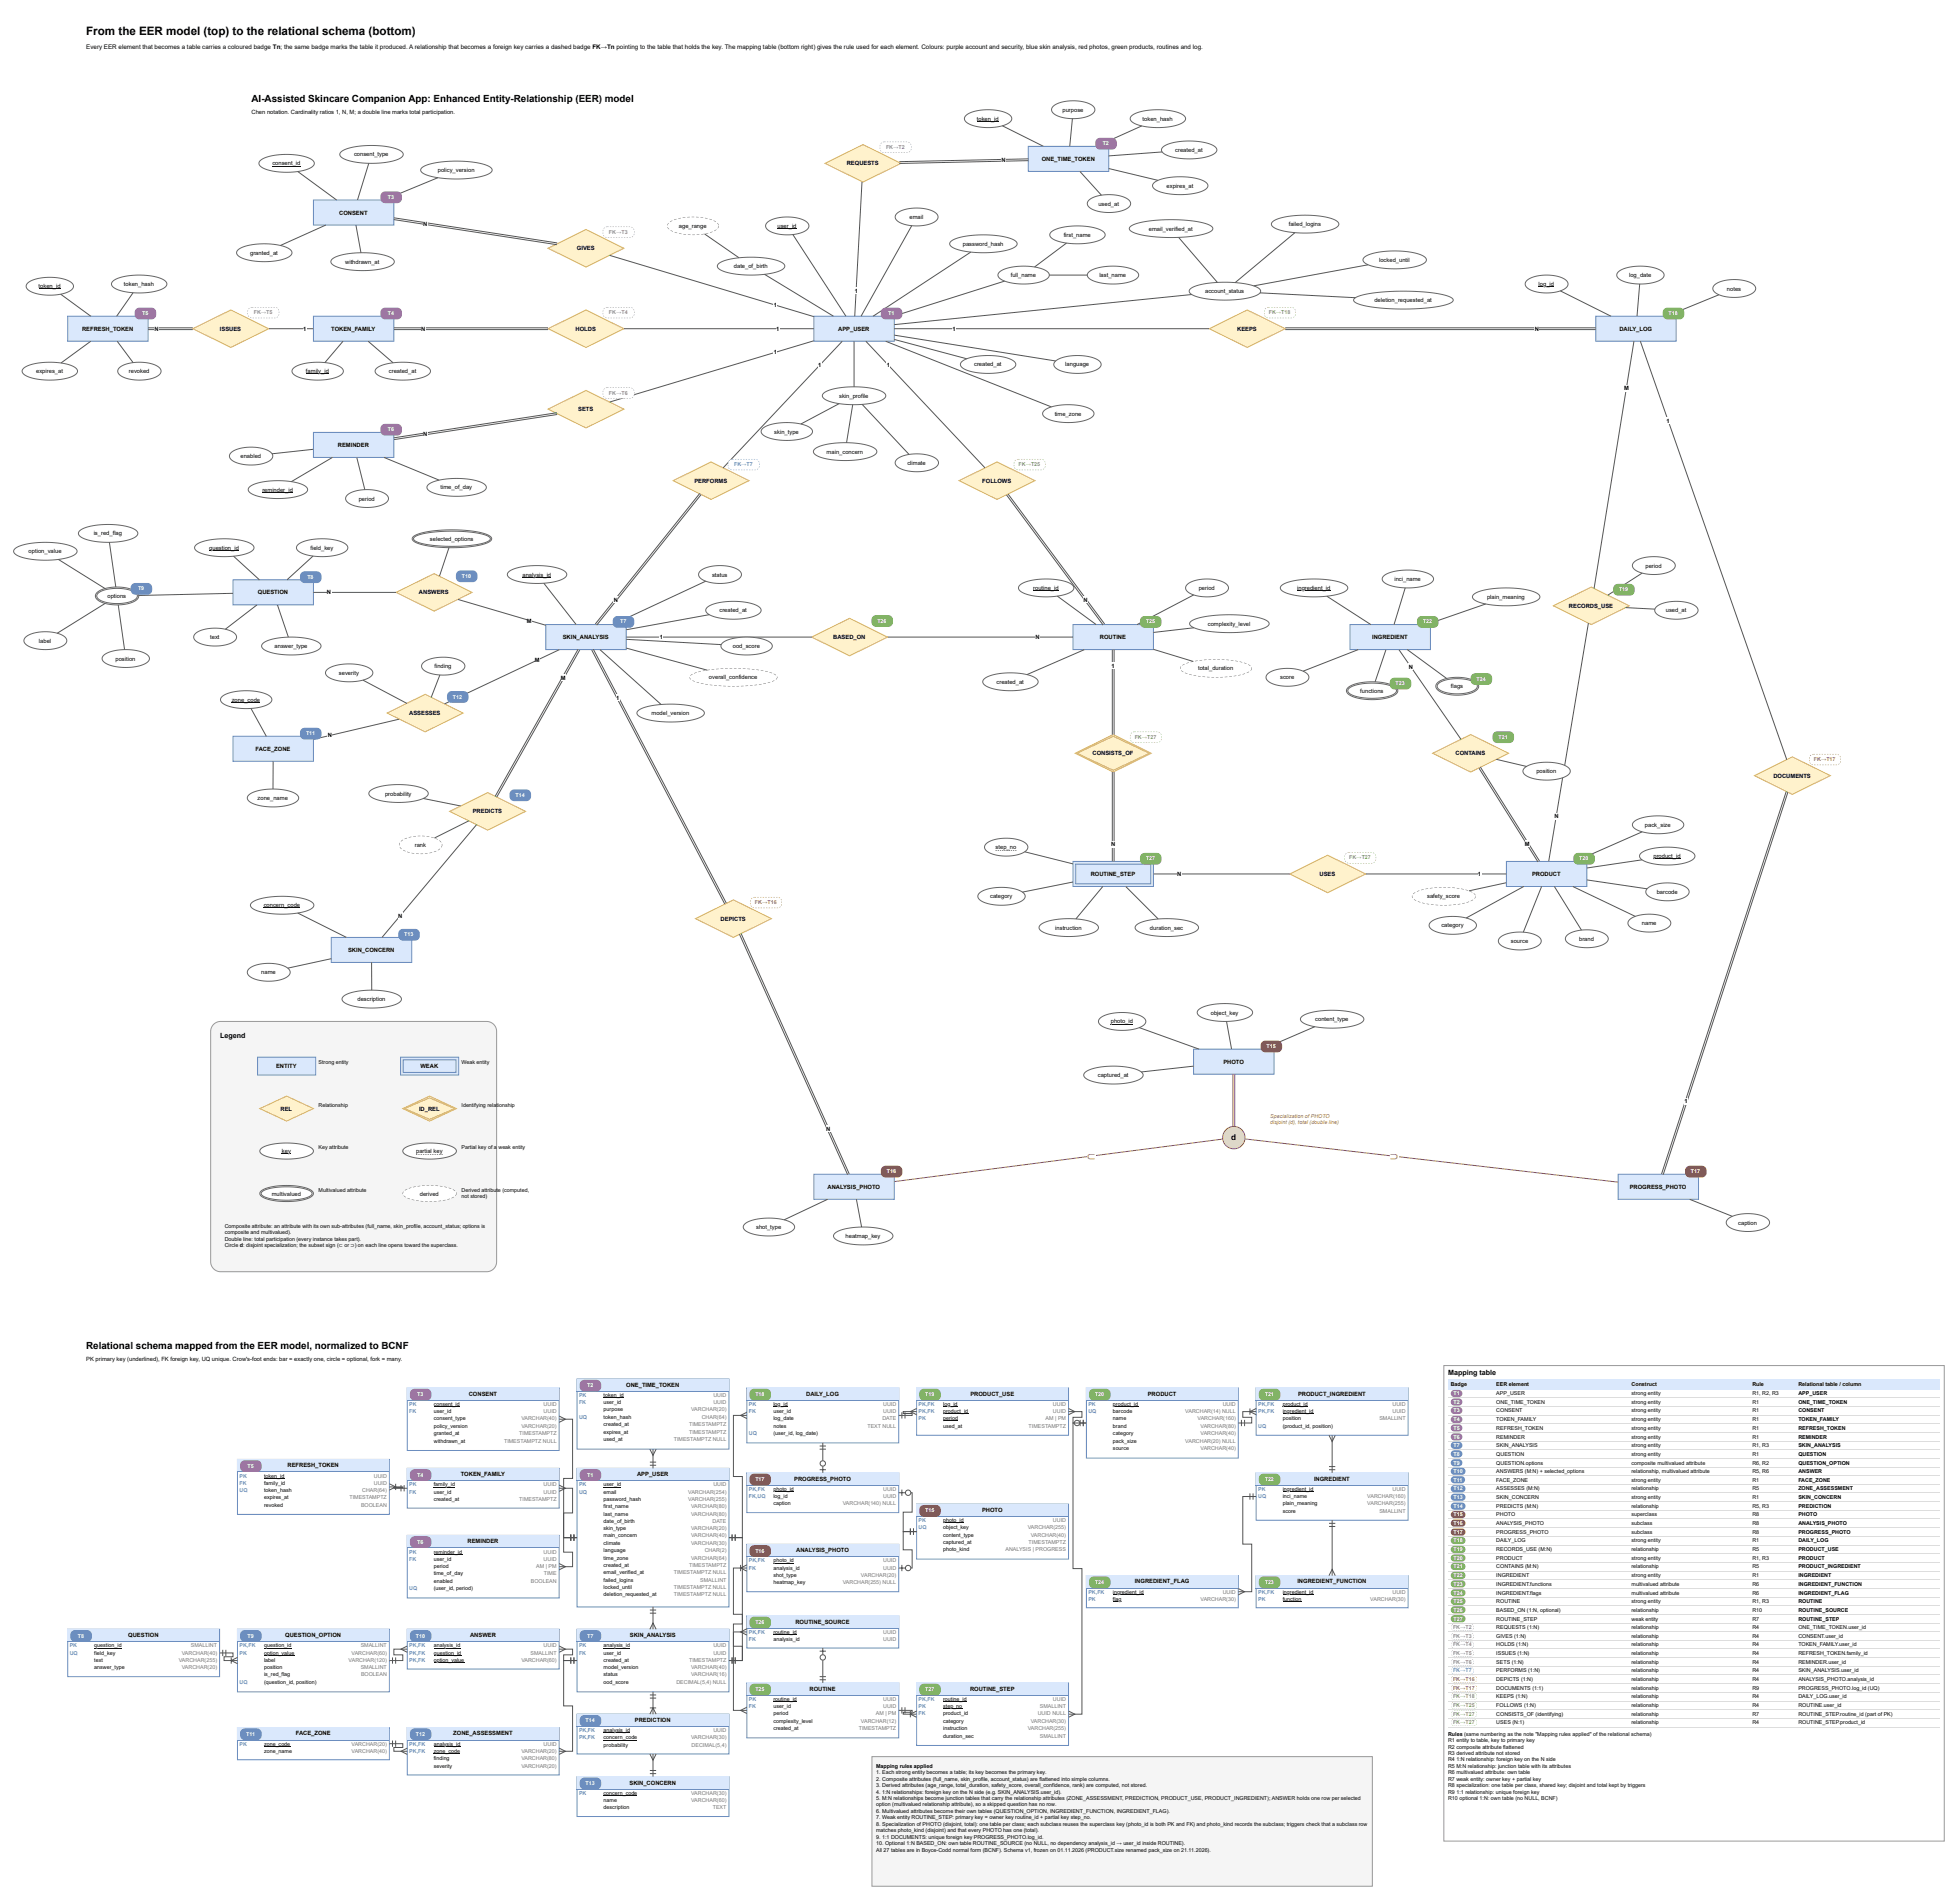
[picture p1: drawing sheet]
<svg xmlns="http://www.w3.org/2000/svg" width="1159mm" height="1125mm" viewBox="0 0 1159 1125" stroke-linecap="round" stroke-linejoin="round" font-family="sans-serif">
<defs><g id="words">
<text font-size="6.9" x="51" y="21">From the EER model (top) to the relational schema (bottom)</text>
<g font-size="6.9" fill="#b85450">
<text x="643" y="686">⊂</text>
<text x="822" y="686">⊃</text>
</g>
<g font-size="5.8">
<text x="149" y="61">AI-Assisted Skincare Companion App: Enhanced Entity-Relationship (EER) model</text>
<text x="51" y="798">Relational schema mapped from the EER model, normalized to BCNF</text>
</g>
<text font-size="4.8" x="729" y="674">d</text>
<g font-size="4.2">
<text x="130" y="614">Legend</text>
<text x="857" y="813">Mapping table</text>
</g>
<text font-size="3.7" x="51" y="29">Every EER element that becomes a table carries a coloured badge Tn; the same badge marks the table it produced. A relationship that becomes a foreign key carries a dashed badge FK→Tn pointing to the table that holds the key. The mapping table (bottom right) gives the rule used for each element. Colours: purple account and security, blue skin analysis, red photos, green products, routines and log.</text>
<g font-size="3.4">
<text x="149" y="68">Chen notation. Cardinality ratios 1, N, M; a double line marks total participation.</text>
<text x="578" y="71">token_id</text>
<text x="629" y="66">purpose</text>
<text x="676" y="71">token_hash</text>
<text x="695" y="90">created_at</text>
<text x="209" y="93">consent_type</text>
<text x="593" y="96">N</text>
<text x="616" y="95">ONE_TIME_TOKEN</text>
<text x="161" y="98">consent_id</text>
<text x="259" y="102">policy_version</text>
<text x="501" y="98">REQUESTS</text>
<text x="690" y="111">expires_at</text>
<text x="650" y="122">used_at</text>
<text x="201" y="127">CONSENT</text>
<text x="538" y="130">email</text>
<text x="250" y="134">N</text>
<text x="402" y="135">age_range</text>
<text x="460" y="135">user_id</text>
<text x="680" y="136">email_verified_at</text>
<text x="763" y="134">failed_logins</text>
<text x="629" y="140">first_name</text>
<text x="341" y="148">GIVES</text>
<text x="570" y="145">password_hash</text>
<text x="148" y="151">granted_at</text>
<text x="204" y="156">withdrawn_at</text>
<text x="816" y="155">locked_until</text>
<text x="434" y="159">date_of_birth</text>
<text x="598" y="164">full_name</text>
<text x="651" y="164">last_name</text>
<text x="964" y="164">log_date</text>
<text x="23" y="171">token_id</text>
<text x="73" y="169">token_hash</text>
<text x="506" y="173">1</text>
<text x="713" y="173">account_status</text>
<text x="910" y="169">log_id</text>
<text x="1022" y="172">notes</text>
<text x="813" y="179">deletion_requested_at</text>
<text x="458" y="182">1</text>
<text x="49" y="196">REFRESH_TOKEN</text>
<text x="91" y="196">N</text>
<text x="130" y="196">ISSUES</text>
<text x="179" y="196">1</text>
<text x="196" y="196">TOKEN_FAMILY</text>
<text x="249" y="196">N</text>
<text x="341" y="196">HOLDS</text>
<text x="459" y="196">1</text>
<text x="496" y="196">APP_USER</text>
<text x="564" y="196">1</text>
<text x="732" y="196">KEEPS</text>
<text x="908" y="196">N</text>
<text x="958" y="196">DAILY_LOG</text>
<text x="458" y="210">1</text>
<text x="21" y="221">expires_at</text>
<text x="76" y="221">revoked</text>
<text x="181" y="221">family_id</text>
<text x="230" y="221">created_at</text>
<text x="484" y="217">1</text>
<text x="525" y="217">1</text>
<text x="576" y="217">created_at</text>
<text x="630" y="217">language</text>
<text x="961" y="231">M</text>
<text x="497" y="235">skin_profile</text>
<text x="342" y="243">SETS</text>
<text x="624" y="246">time_zone</text>
<text x="986" y="250">1</text>
<text x="250" y="258">N</text>
<text x="458" y="256">skin_type</text>
<text x="200" y="264">REMINDER</text>
<text x="489" y="268">main_concern</text>
<text x="142" y="271">enabled</text>
<text x="537" y="275">climate</text>
<text x="411" y="286">PERFORMS</text>
<text x="581" y="286">FOLLOWS</text>
<text x="155" y="291">reminder_id</text>
<text x="261" y="290">time_of_day</text>
<text x="212" y="296">period</text>
<text x="55" y="317">is_red_flag</text>
<text x="254" y="320">selected_options</text>
<text x="17" y="327">option_value</text>
<text x="124" y="325">question_id</text>
<text x="184" y="325">field_key</text>
<text x="974" y="336">period</text>
<text x="309" y="341">analysis_id</text>
<text x="421" y="341">status</text>
<text x="825" y="344">inci_name</text>
<text x="64" y="354">options</text>
<text x="153" y="352">QUESTION</text>
<text x="193" y="352">N</text>
<text x="248" y="352">ANSWERS</text>
<text x="611" y="349">routine_id</text>
<text x="709" y="349">period</text>
<text x="768" y="349">ingredient_id</text>
<text x="363" y="356">N</text>
<text x="641" y="356">N</text>
<text x="880" y="354">plain_meaning</text>
<text x="928" y="360">RECORDS_USE</text>
<text x="426" y="362">created_at</text>
<text x="986" y="362">used_at</text>
<text x="312" y="368">M</text>
<text x="715" y="370">complexity_level</text>
<text x="23" y="380">label</text>
<text x="124" y="378">text</text>
<text x="163" y="383">answer_type</text>
<text x="333" y="378">SKIN_ANALYSIS</text>
<text x="390" y="378">1</text>
<text x="434" y="383">ood_score</text>
<text x="493" y="378">BASED_ON</text>
<text x="613" y="378">N</text>
<text x="651" y="378">ROUTINE</text>
<text x="812" y="378">INGREDIENT</text>
<text x="68" y="391">position</text>
<text x="257" y="395">finding</text>
<text x="317" y="392">M</text>
<text x="658" y="395">1</text>
<text x="834" y="396">N</text>
<text x="201" y="399">severity</text>
<text x="420" y="402">overall_confidence</text>
<text x="709" y="397">total_duration</text>
<text x="758" y="402">score</text>
<text x="332" y="402">M</text>
<text x="590" y="405">created_at</text>
<text x="859" y="407">flags</text>
<text x="805" y="410">functions</text>
<text x="137" y="415">zone_code</text>
<text x="365" y="414">1</text>
<text x="242" y="423">ASSESSES</text>
<text x="386" y="423">model_version</text>
<text x="194" y="436">N</text>
<text x="151" y="444">FACE_ZONE</text>
<text x="646" y="447">CONSISTS_OF</text>
<text x="861" y="447">CONTAINS</text>
<text x="909" y="457">position</text>
<text x="1049" y="460">DOCUMENTS</text>
<text x="152" y="473">zone_name</text>
<text x="228" y="471">probability</text>
<text x="280" y="481">PREDICTS</text>
<text x="920" y="484">N</text>
<text x="973" y="489">pack_size</text>
<text x="245" y="501">rank</text>
<text x="589" y="502">step_no</text>
<text x="658" y="501">N</text>
<text x="902" y="500">M</text>
<text x="978" y="508">product_id</text>
<text x="645" y="518">ROUTINE_STEP</text>
<text x="697" y="518">N</text>
<text x="781" y="518">USES</text>
<text x="875" y="518">1</text>
<text x="907" y="518">PRODUCT</text>
<text x="586" y="531">category</text>
<text x="845" y="531">safety_score</text>
<text x="980" y="529">barcode</text>
<text x="156" y="537">concern_code</text>
<text x="236" y="543">N</text>
<text x="426" y="545">DEPICTS</text>
<text x="624" y="550">instruction</text>
<text x="681" y="550">duration_sec</text>
<text x="853" y="549">category</text>
<text x="972" y="547">name</text>
<text x="894" y="558">source</text>
<text x="934" y="557">brand</text>
<text x="206" y="563">SKIN_CONCERN</text>
<text x="155" y="576">name</text>
<text x="212" y="592">description</text>
<text x="657" y="605">photo_id</text>
<text x="717" y="600">object_key</text>
<text x="778" y="604">content_type</text>
<text x="724" y="629">PHOTO</text>
<text x="163" y="632">ENTITY</text>
<text x="249" y="632">WEAK</text>
<text x="650" y="637">captured_at</text>
<text x="997" y="653">1</text>
<text x="166" y="657">REL</text>
<text x="248" y="657">ID_REL</text>
<text x="489" y="669">N</text>
<text x="167" y="682">key</text>
<text x="246" y="682">partial key</text>
<text x="161" y="707">multivalued</text>
<text x="248" y="707">derived</text>
<text x="490" y="703">ANALYSIS_PHOTO</text>
<text x="964" y="703">PROGRESS_PHOTO</text>
<text x="1029" y="724">caption</text>
<text x="447" y="727">shot_type</text>
<text x="500" y="732">heatmap_key</text>
<text x="51" y="805">PK primary key (underlined), FK foreign key, UQ unique. Crow's-foot ends: bar = exactly one, circle = optional, fork = many.</text>
<text x="371" y="820">ONE_TIME_TOKEN</text>
<text x="277" y="826">CONSENT</text>
<text x="477" y="826">DAILY_LOG</text>
<text x="574" y="826">PRODUCT_USE</text>
<text x="679" y="826">PRODUCT</text>
<text x="768" y="826">PRODUCT_INGREDIENT</text>
<text x="170" y="868">REFRESH_TOKEN</text>
<text x="273" y="873">TOKEN_FAMILY</text>
<text x="377" y="873">APP_USER</text>
<text x="470" y="876">PROGRESS_PHOTO</text>
<text x="778" y="876">INGREDIENT</text>
<text x="581" y="894">PHOTO</text>
<text x="277" y="913">REMINDER</text>
<text x="471" y="918">ANALYSIS_PHOTO</text>
<text x="671" y="937">INGREDIENT_FLAG</text>
<text x="768" y="937">INGREDIENT_FUNCTION</text>
<text x="471" y="961">ROUTINE_SOURCE</text>
<text x="76" y="968">QUESTION</text>
<text x="169" y="968">QUESTION_OPTION</text>
<text x="278" y="968">ANSWER</text>
<text x="373" y="968">SKIN_ANALYSIS</text>
<text x="479" y="1000">ROUTINE</text>
<text x="574" y="1000">ROUTINE_STEP</text>
<text x="376" y="1019">PREDICTION</text>
<text x="175" y="1027">FACE_ZONE</text>
<text x="268" y="1027">ZONE_ASSESSMENT</text>
<text x="373" y="1056">SKIN_CONCERN</text>
</g>
<g font-size="3.2" fill="#9673a6">
<text x="524" y="88">FK→T2</text>
<text x="360" y="138">FK→T3</text>
<text x="150" y="186">FK→T5</text>
<text x="360" y="186">FK→T4</text>
<text x="360" y="233">FK→T6</text>
<text x="860" y="964">FK→T2</text>
<text x="860" y="969">FK→T3</text>
<text x="860" y="974">FK→T4</text>
<text x="860" y="979">FK→T5</text>
<text x="860" y="984">FK→T6</text>
</g>
<g font-size="3.2" fill="#fff">
<text x="653" y="86">T2</text>
<text x="229" y="118">T3</text>
<text x="84" y="186">T5</text>
<text x="229" y="186">T4</text>
<text x="526" y="186">T1</text>
<text x="987" y="186">T18</text>
<text x="229" y="255">T6</text>
<text x="273" y="342">T10</text>
<text x="182" y="342">T8</text>
<text x="82" y="349">T9</text>
<text x="958" y="350">T19</text>
<text x="367" y="369">T7</text>
<text x="519" y="368">T26</text>
<text x="678" y="369">T25</text>
<text x="842" y="369">T22</text>
<text x="826" y="405">T23</text>
<text x="874" y="403">T24</text>
<text x="268" y="413">T12</text>
<text x="181" y="435">T11</text>
<text x="887" y="437">T21</text>
<text x="305" y="471">T14</text>
<text x="678" y="509">T27</text>
<text x="935" y="509">T20</text>
<text x="239" y="554">T13</text>
<text x="749" y="620">T15</text>
<text x="525" y="694">T16</text>
<text x="1001" y="694">T17</text>
<text x="347" y="821">T2</text>
<text x="247" y="826">T3</text>
<text x="447" y="826">T18</text>
<text x="547" y="826">T19</text>
<text x="648" y="826">T20</text>
<text x="748" y="826">T21</text>
<text x="860" y="825">T1</text>
<text x="860" y="830">T2</text>
<text x="860" y="836">T3</text>
<text x="860" y="841">T4</text>
<text x="860" y="846">T5</text>
<text x="860" y="851">T6</text>
<text x="860" y="856">T7</text>
<text x="860" y="861">T8</text>
<text x="146" y="868">T5</text>
<text x="860" y="866">T9</text>
<text x="247" y="874">T4</text>
<text x="347" y="874">T1</text>
<text x="860" y="871">T10</text>
<text x="447" y="876">T17</text>
<text x="748" y="876">T22</text>
<text x="860" y="876">T11</text>
<text x="860" y="882">T12</text>
<text x="860" y="887">T13</text>
<text x="860" y="892">T14</text>
<text x="547" y="895">T15</text>
<text x="860" y="897">T15</text>
<text x="860" y="902">T16</text>
<text x="860" y="907">T17</text>
<text x="247" y="913">T6</text>
<text x="860" y="912">T18</text>
<text x="860" y="918">T19</text>
<text x="447" y="919">T16</text>
<text x="860" y="923">T20</text>
<text x="860" y="928">T21</text>
<text x="860" y="933">T22</text>
<text x="648" y="937">T24</text>
<text x="748" y="937">T23</text>
<text x="860" y="938">T23</text>
<text x="860" y="943">T24</text>
<text x="860" y="948">T25</text>
<text x="860" y="953">T26</text>
<text x="860" y="959">T27</text>
<text x="447" y="961">T26</text>
<text x="46" y="969">T8</text>
<text x="146" y="969">T9</text>
<text x="246" y="969">T10</text>
<text x="347" y="969">T7</text>
<text x="447" y="1000">T25</text>
<text x="547" y="1000">T27</text>
<text x="347" y="1019">T14</text>
<text x="146" y="1027">T11</text>
<text x="246" y="1027">T12</text>
<text x="347" y="1056">T13</text>
</g>
<g font-size="3.2" fill="#82b366">
<text x="751" y="186">FK→T18</text>
<text x="603" y="276">FK→T25</text>
<text x="671" y="437">FK→T27</text>
<text x="798" y="508">FK→T27</text>
<text x="860" y="1005">FK→T18</text>
<text x="860" y="1010">FK→T25</text>
<text x="860" y="1015">FK→T27</text>
<text x="860" y="1020">FK→T27</text>
</g>
<g font-size="3.2" fill="#6c8ebf">
<text x="434" y="276">FK→T7</text>
<text x="343" y="827">PK</text>
<text x="242" y="832">PK</text>
<text x="343" y="831">FK</text>
<text x="443" y="832">PK</text>
<text x="544" y="832">PK,FK</text>
<text x="644" y="832">PK</text>
<text x="745" y="832">PK,FK</text>
<text x="242" y="836">FK</text>
<text x="343" y="839">UQ</text>
<text x="443" y="836">FK</text>
<text x="544" y="836">PK,FK</text>
<text x="644" y="836">UQ</text>
<text x="745" y="836">PK,FK</text>
<text x="544" y="840">PK</text>
<text x="745" y="845">UQ</text>
<text x="443" y="849">UQ</text>
<text x="142" y="874">PK</text>
<text x="142" y="878">FK</text>
<text x="242" y="879">PK</text>
<text x="343" y="879">PK</text>
<text x="142" y="883">UQ</text>
<text x="242" y="884">FK</text>
<text x="343" y="884">UQ</text>
<text x="443" y="882">PK,FK</text>
<text x="443" y="886">FK,UQ</text>
<text x="745" y="882">PK</text>
<text x="745" y="886">UQ</text>
<text x="544" y="901">PK</text>
<text x="544" y="905">UQ</text>
<text x="242" y="919">PK</text>
<text x="242" y="923">FK</text>
<text x="443" y="924">PK,FK</text>
<text x="443" y="929">FK</text>
<text x="242" y="941">UQ</text>
<text x="644" y="943">PK,FK</text>
<text x="644" y="947">PK</text>
<text x="745" y="943">PK,FK</text>
<text x="745" y="947">PK</text>
<text x="443" y="967">PK,FK</text>
<text x="443" y="971">FK</text>
<text x="41" y="975">PK</text>
<text x="142" y="975">PK,FK</text>
<text x="242" y="975">PK,FK</text>
<text x="343" y="975">PK</text>
<text x="41" y="979">UQ</text>
<text x="142" y="979">PK</text>
<text x="242" y="979">PK,FK</text>
<text x="242" y="983">PK,FK</text>
<text x="343" y="979">FK</text>
<text x="860" y="989">FK→T7</text>
<text x="142" y="996">UQ</text>
<text x="443" y="1006">PK</text>
<text x="544" y="1006">PK,FK</text>
<text x="443" y="1011">FK</text>
<text x="544" y="1011">PK</text>
<text x="544" y="1015">FK</text>
<text x="343" y="1025">PK,FK</text>
<text x="343" y="1029">PK,FK</text>
<text x="142" y="1033">PK</text>
<text x="242" y="1033">PK,FK</text>
<text x="242" y="1037">PK,FK</text>
<text x="343" y="1062">PK</text>
</g>
<g font-size="3.2" fill="#b85450">
<text x="1073" y="450">FK→T17</text>
<text x="447" y="535">FK→T16</text>
<text x="752" y="661">Specialization of PHOTO</text>
<text x="752" y="665">disjoint (d), total (double line)</text>
<text x="860" y="994">FK→T16</text>
<text x="860" y="1000">FK→T17</text>
</g>
<g font-size="3.2">
<text x="189" y="630">Strong entity</text>
<text x="273" y="630">Weak entity</text>
<text x="189" y="655">Relationship</text>
<text x="273" y="655">Identifying relationship</text>
<text x="189" y="680">Key attribute</text>
<text x="273" y="680">Partial key of a weak entity</text>
<text x="189" y="705">Multivalued attribute</text>
<text x="273" y="705">Derived attribute (computed,</text>
<text x="273" y="709">not stored)</text>
<text x="133" y="727">Composite attribute: an attribute with its own sub-attributes (full_name, skin_profile, account_status; options is</text>
<text x="133" y="730">composite and multivalued).</text>
<text x="133" y="734">Double line: total participation (every instance takes part).</text>
<text x="133" y="738">Circle d: disjoint specialization; the subset sign (⊂ or ⊃) on each line opens toward the superclass.</text>
<text x="859" y="820">Badge</text>
<text x="885" y="820">EER element</text>
<text x="965" y="820">Construct</text>
<text x="1037" y="820">Rule</text>
<text x="1064" y="820">Relational table / column</text>
<text x="357" y="827">token_id</text>
<text x="885" y="825">APP_USER</text>
<text x="965" y="825">strong entity</text>
<text x="1037" y="825">R1, R2, R3</text>
<text x="1064" y="825">APP_USER</text>
<text x="257" y="832">consent_id</text>
<text x="357" y="831">user_id</text>
<text x="458" y="832">log_id</text>
<text x="558" y="832">log_id</text>
<text x="659" y="832">product_id</text>
<text x="759" y="832">product_id</text>
<text x="885" y="830">ONE_TIME_TOKEN</text>
<text x="965" y="830">strong entity</text>
<text x="1037" y="830">R1</text>
<text x="1064" y="830">ONE_TIME_TOKEN</text>
<text x="257" y="836">user_id</text>
<text x="357" y="835">purpose</text>
<text x="357" y="839">token_hash</text>
<text x="458" y="836">user_id</text>
<text x="558" y="836">product_id</text>
<text x="659" y="836">barcode</text>
<text x="759" y="836">ingredient_id</text>
<text x="885" y="836">CONSENT</text>
<text x="965" y="836">strong entity</text>
<text x="1037" y="836">R1</text>
<text x="1064" y="836">CONSENT</text>
<text x="257" y="840">consent_type</text>
<text x="257" y="845">policy_version</text>
<text x="357" y="844">created_at</text>
<text x="458" y="840">log_date</text>
<text x="458" y="845">notes</text>
<text x="558" y="840">period</text>
<text x="558" y="845">used_at</text>
<text x="659" y="840">name</text>
<text x="659" y="845">brand</text>
<text x="759" y="840">position</text>
<text x="759" y="845">(product_id, position)</text>
<text x="885" y="841">TOKEN_FAMILY</text>
<text x="885" y="846">REFRESH_TOKEN</text>
<text x="965" y="841">strong entity</text>
<text x="965" y="846">strong entity</text>
<text x="1037" y="841">R1</text>
<text x="1037" y="846">R1</text>
<text x="1064" y="841">TOKEN_FAMILY</text>
<text x="1064" y="846">REFRESH_TOKEN</text>
<text x="257" y="849">granted_at</text>
<text x="357" y="848">expires_at</text>
<text x="458" y="849">(user_id, log_date)</text>
<text x="659" y="849">category</text>
<text x="885" y="851">REMINDER</text>
<text x="965" y="851">strong entity</text>
<text x="1037" y="851">R1</text>
<text x="1064" y="851">REMINDER</text>
<text x="257" y="853">withdrawn_at</text>
<text x="357" y="852">used_at</text>
<text x="659" y="853">pack_size</text>
<text x="659" y="858">source</text>
<text x="885" y="856">SKIN_ANALYSIS</text>
<text x="965" y="856">strong entity</text>
<text x="1037" y="856">R1, R3</text>
<text x="1064" y="856">SKIN_ANALYSIS</text>
<text x="885" y="861">QUESTION</text>
<text x="965" y="861">strong entity</text>
<text x="1037" y="861">R1</text>
<text x="1064" y="861">QUESTION</text>
<text x="885" y="866">QUESTION.options</text>
<text x="965" y="866">composite multivalued attribute</text>
<text x="1037" y="866">R6, R2</text>
<text x="1064" y="866">QUESTION_OPTION</text>
<text x="156" y="874">token_id</text>
<text x="885" y="871">ANSWERS (M:N) + selected_options</text>
<text x="965" y="871">relationship, multivalued attribute</text>
<text x="1037" y="871">R5, R6</text>
<text x="1064" y="871">ANSWER</text>
<text x="156" y="878">family_id</text>
<text x="257" y="879">family_id</text>
<text x="357" y="879">user_id</text>
<text x="885" y="876">FACE_ZONE</text>
<text x="885" y="882">ASSESSES (M:N)</text>
<text x="965" y="876">strong entity</text>
<text x="965" y="882">relationship</text>
<text x="1037" y="876">R1</text>
<text x="1037" y="882">R5</text>
<text x="1064" y="876">FACE_ZONE</text>
<text x="1064" y="882">ZONE_ASSESSMENT</text>
<text x="156" y="883">token_hash</text>
<text x="156" y="887">expires_at</text>
<text x="257" y="884">user_id</text>
<text x="257" y="888">created_at</text>
<text x="357" y="884">email</text>
<text x="357" y="888">password_hash</text>
<text x="458" y="882">photo_id</text>
<text x="458" y="886">log_id</text>
<text x="759" y="882">ingredient_id</text>
<text x="759" y="886">inci_name</text>
<text x="885" y="887">SKIN_CONCERN</text>
<text x="965" y="887">strong entity</text>
<text x="1037" y="887">R1</text>
<text x="1064" y="887">SKIN_CONCERN</text>
<text x="156" y="891">revoked</text>
<text x="357" y="892">first_name</text>
<text x="458" y="890">caption</text>
<text x="759" y="890">plain_meaning</text>
<text x="885" y="892">PREDICTS (M:N)</text>
<text x="965" y="892">relationship</text>
<text x="1037" y="892">R5, R3</text>
<text x="1064" y="892">PREDICTION</text>
<text x="357" y="897">last_name</text>
<text x="759" y="895">score</text>
<text x="885" y="897">PHOTO</text>
<text x="965" y="897">superclass</text>
<text x="1037" y="897">R8</text>
<text x="1064" y="897">PHOTO</text>
<text x="357" y="901">date_of_birth</text>
<text x="357" y="905">skin_type</text>
<text x="558" y="901">photo_id</text>
<text x="558" y="905">object_key</text>
<text x="885" y="902">ANALYSIS_PHOTO</text>
<text x="965" y="902">subclass</text>
<text x="1037" y="902">R8</text>
<text x="1064" y="902">ANALYSIS_PHOTO</text>
<text x="357" y="910">main_concern</text>
<text x="558" y="909">content_type</text>
<text x="885" y="907">PROGRESS_PHOTO</text>
<text x="965" y="907">subclass</text>
<text x="1037" y="907">R8</text>
<text x="1064" y="907">PROGRESS_PHOTO</text>
<text x="357" y="914">climate</text>
<text x="558" y="914">captured_at</text>
<text x="558" y="918">photo_kind</text>
<text x="885" y="912">DAILY_LOG</text>
<text x="885" y="918">RECORDS_USE (M:N)</text>
<text x="965" y="912">strong entity</text>
<text x="965" y="918">relationship</text>
<text x="1037" y="912">R1</text>
<text x="1037" y="918">R5</text>
<text x="1064" y="912">DAILY_LOG</text>
<text x="1064" y="918">PRODUCT_USE</text>
<text x="257" y="919">reminder_id</text>
<text x="257" y="923">user_id</text>
<text x="357" y="918">language</text>
<text x="357" y="923">time_zone</text>
<text x="885" y="923">PRODUCT</text>
<text x="965" y="923">strong entity</text>
<text x="1037" y="923">R1, R3</text>
<text x="1064" y="923">PRODUCT</text>
<text x="257" y="928">period</text>
<text x="357" y="927">created_at</text>
<text x="458" y="924">photo_id</text>
<text x="458" y="929">analysis_id</text>
<text x="885" y="928">CONTAINS (M:N)</text>
<text x="965" y="928">relationship</text>
<text x="1037" y="928">R5</text>
<text x="1064" y="928">PRODUCT_INGREDIENT</text>
<text x="257" y="932">time_of_day</text>
<text x="357" y="931">email_verified_at</text>
<text x="357" y="936">failed_logins</text>
<text x="458" y="933">shot_type</text>
<text x="885" y="933">INGREDIENT</text>
<text x="965" y="933">strong entity</text>
<text x="1037" y="933">R1</text>
<text x="1064" y="933">INGREDIENT</text>
<text x="257" y="936">enabled</text>
<text x="257" y="941">(user_id, period)</text>
<text x="357" y="940">locked_until</text>
<text x="458" y="937">heatmap_key</text>
<text x="885" y="938">INGREDIENT.functions</text>
<text x="965" y="938">multivalued attribute</text>
<text x="1037" y="938">R6</text>
<text x="1064" y="938">INGREDIENT_FUNCTION</text>
<text x="357" y="944">deletion_requested_at</text>
<text x="659" y="943">ingredient_id</text>
<text x="659" y="947">flag</text>
<text x="759" y="943">ingredient_id</text>
<text x="759" y="947">function</text>
<text x="885" y="943">INGREDIENT.flags</text>
<text x="965" y="943">multivalued attribute</text>
<text x="1037" y="943">R6</text>
<text x="1064" y="943">INGREDIENT_FLAG</text>
<text x="885" y="948">ROUTINE</text>
<text x="885" y="953">BASED_ON (1:N, optional)</text>
<text x="965" y="948">strong entity</text>
<text x="965" y="953">relationship</text>
<text x="1037" y="948">R1, R3</text>
<text x="1037" y="953">R10</text>
<text x="1064" y="948">ROUTINE</text>
<text x="1064" y="953">ROUTINE_SOURCE</text>
<text x="885" y="959">ROUTINE_STEP</text>
<text x="965" y="959">weak entity</text>
<text x="1037" y="959">R7</text>
<text x="1064" y="959">ROUTINE_STEP</text>
<text x="885" y="964">REQUESTS (1:N)</text>
<text x="965" y="964">relationship</text>
<text x="1037" y="964">R4</text>
<text x="1064" y="964">ONE_TIME_TOKEN.user_id</text>
<text x="458" y="967">routine_id</text>
<text x="458" y="971">analysis_id</text>
<text x="885" y="969">GIVES (1:N)</text>
<text x="965" y="969">relationship</text>
<text x="1037" y="969">R4</text>
<text x="1064" y="969">CONSENT.user_id</text>
<text x="56" y="975">question_id</text>
<text x="156" y="975">question_id</text>
<text x="257" y="975">analysis_id</text>
<text x="357" y="975">analysis_id</text>
<text x="885" y="974">HOLDS (1:N)</text>
<text x="965" y="974">relationship</text>
<text x="1037" y="974">R4</text>
<text x="1064" y="974">TOKEN_FAMILY.user_id</text>
<text x="56" y="979">field_key</text>
<text x="56" y="983">text</text>
<text x="156" y="979">option_value</text>
<text x="156" y="983">label</text>
<text x="257" y="979">question_id</text>
<text x="257" y="983">option_value</text>
<text x="357" y="979">user_id</text>
<text x="357" y="983">created_at</text>
<text x="885" y="979">ISSUES (1:N)</text>
<text x="965" y="979">relationship</text>
<text x="1037" y="979">R4</text>
<text x="1064" y="979">REFRESH_TOKEN.family_id</text>
<text x="56" y="988">answer_type</text>
<text x="156" y="988">position</text>
<text x="357" y="988">model_version</text>
<text x="885" y="984">SETS (1:N)</text>
<text x="885" y="989">PERFORMS (1:N)</text>
<text x="965" y="984">relationship</text>
<text x="965" y="989">relationship</text>
<text x="1037" y="984">R4</text>
<text x="1037" y="989">R4</text>
<text x="1064" y="984">REMINDER.user_id</text>
<text x="1064" y="989">SKIN_ANALYSIS.user_id</text>
<text x="156" y="992">is_red_flag</text>
<text x="357" y="992">status</text>
<text x="885" y="994">DEPICTS (1:N)</text>
<text x="965" y="994">relationship</text>
<text x="1037" y="994">R4</text>
<text x="1064" y="994">ANALYSIS_PHOTO.analysis_id</text>
<text x="156" y="996">(question_id, position)</text>
<text x="357" y="996">ood_score</text>
<text x="885" y="1000">DOCUMENTS (1:1)</text>
<text x="965" y="1000">relationship</text>
<text x="1037" y="1000">R9</text>
<text x="1064" y="1000">PROGRESS_PHOTO.log_id (UQ)</text>
<text x="458" y="1006">routine_id</text>
<text x="558" y="1006">routine_id</text>
<text x="885" y="1005">KEEPS (1:N)</text>
<text x="965" y="1005">relationship</text>
<text x="1037" y="1005">R4</text>
<text x="1064" y="1005">DAILY_LOG.user_id</text>
<text x="458" y="1011">user_id</text>
<text x="558" y="1011">step_no</text>
<text x="885" y="1010">FOLLOWS (1:N)</text>
<text x="965" y="1010">relationship</text>
<text x="1037" y="1010">R4</text>
<text x="1064" y="1010">ROUTINE.user_id</text>
<text x="458" y="1015">period</text>
<text x="458" y="1019">complexity_level</text>
<text x="558" y="1015">product_id</text>
<text x="558" y="1019">category</text>
<text x="885" y="1015">CONSISTS_OF (identifying)</text>
<text x="965" y="1015">relationship</text>
<text x="1037" y="1015">R7</text>
<text x="1064" y="1015">ROUTINE_STEP.routine_id (part of PK)</text>
<text x="357" y="1025">analysis_id</text>
<text x="458" y="1023">created_at</text>
<text x="558" y="1023">instruction</text>
<text x="885" y="1020">USES (N:1)</text>
<text x="965" y="1020">relationship</text>
<text x="1037" y="1020">R4</text>
<text x="1064" y="1020">ROUTINE_STEP.product_id</text>
<text x="357" y="1029">concern_code</text>
<text x="558" y="1028">duration_sec</text>
<text x="857" y="1027">Rules (same numbering as the note &quot;Mapping rules applied&quot; of the relational schema)</text>
<text x="857" y="1031">R1 entity to table, key to primary key</text>
<text x="156" y="1033">zone_code</text>
<text x="156" y="1037">zone_name</text>
<text x="257" y="1033">analysis_id</text>
<text x="257" y="1037">zone_code</text>
<text x="357" y="1033">probability</text>
<text x="857" y="1035">R2 composite attribute flattened</text>
<text x="257" y="1041">finding</text>
<text x="857" y="1038">R3 derived attribute not stored</text>
<text x="857" y="1042">R4 1:N relationship: foreign key on the N side</text>
<text x="257" y="1046">severity</text>
<text x="518" y="1046">Mapping rules applied</text>
<text x="518" y="1050">1. Each strong entity becomes a table; its key becomes the primary key.</text>
<text x="857" y="1046">R5 M:N relationship: junction table with its attributes</text>
<text x="857" y="1050">R6 multivalued attribute: own table</text>
<text x="518" y="1054">2. Composite attributes (full_name, skin_profile, account_status) are flattened into simple columns.</text>
<text x="857" y="1054">R7 weak entity: owner key + partial key</text>
<text x="357" y="1062">concern_code</text>
<text x="518" y="1057">3. Derived attributes (age_range, total_duration, safety_score, overall_confidence, rank) are computed, not stored.</text>
<text x="518" y="1061">4. 1:N relationships: foreign key on the N side (e.g. SKIN_ANALYSIS.user_id).</text>
<text x="857" y="1057">R8 specialization: one table per class, shared key; disjoint and total kept by triggers</text>
<text x="857" y="1061">R9 1:1 relationship: unique foreign key</text>
<text x="357" y="1066">name</text>
<text x="518" y="1065">5. M:N relationships become junction tables that carry the relationship attributes (ZONE_ASSESSMENT, PREDICTION, PRODUCT_USE, PRODUCT_INGREDIENT); ANSWER holds one row per selected</text>
<text x="857" y="1065">R10 optional 1:N: own table (no NULL, BCNF)</text>
<text x="357" y="1070">description</text>
<text x="518" y="1069">option (multivalued relationship attribute), so a skipped question has no row.</text>
<text x="518" y="1073">6. Multivalued attributes become their own tables (QUESTION_OPTION, INGREDIENT_FUNCTION, INGREDIENT_FLAG).</text>
<text x="518" y="1076">7. Weak entity ROUTINE_STEP: primary key = owner key routine_id + partial key step_no.</text>
<text x="518" y="1080">8. Specialization of PHOTO (disjoint, total): one table per class; each subclass reuses the superclass key (photo_id is both PK and FK) and photo_kind records the subclass; triggers check that a subclass row</text>
<text x="518" y="1084">matches photo_kind (disjoint) and that every PHOTO has one (total).</text>
<text x="518" y="1088">9. 1:1 DOCUMENTS: unique foreign key PROGRESS_PHOTO.log_id.</text>
<text x="518" y="1092">10. Optional 1:N BASED_ON: own table ROUTINE_SOURCE (no NULL, no dependency analysis_id → user_id inside ROUTINE).</text>
<text x="518" y="1095">All 27 tables are in Boyce-Codd normal form (BCNF). Schema v1, frozen on 01.11.2026 (PRODUCT.size renamed pack_size on 21.11.2026).</text>
</g>
<g font-size="3.2" fill="#777">
<text x="422" y="827">UUID</text>
<text x="322" y="832">UUID</text>
<text x="422" y="831">UUID</text>
<text x="523" y="832">UUID</text>
<text x="623" y="832">UUID</text>
<text x="724" y="832">UUID</text>
<text x="824" y="832">UUID</text>
<text x="322" y="836">UUID</text>
<text x="409" y="835">VARCHAR(20)</text>
<text x="415" y="839">CHAR(64)</text>
<text x="523" y="836">UUID</text>
<text x="623" y="836">UUID</text>
<text x="701" y="836">VARCHAR(14) NULL</text>
<text x="824" y="836">UUID</text>
<text x="309" y="840">VARCHAR(40)</text>
<text x="309" y="845">VARCHAR(20)</text>
<text x="408" y="844">TIMESTAMPTZ</text>
<text x="513" y="845">TEXT NULL</text>
<text x="522" y="840">DATE</text>
<text x="609" y="845">TIMESTAMPTZ</text>
<text x="619" y="840">AM | PM</text>
<text x="709" y="840">VARCHAR(160)</text>
<text x="710" y="845">VARCHAR(80)</text>
<text x="816" y="840">SMALLINT</text>
<text x="307" y="849">TIMESTAMPTZ</text>
<text x="408" y="848">TIMESTAMPTZ</text>
<text x="710" y="849">VARCHAR(40)</text>
<text x="298" y="853">TIMESTAMPTZ NULL</text>
<text x="399" y="852">TIMESTAMPTZ NULL</text>
<text x="701" y="853">VARCHAR(20) NULL</text>
<text x="710" y="858">VARCHAR(40)</text>
<text x="221" y="874">UUID</text>
<text x="221" y="878">UUID</text>
<text x="322" y="879">UUID</text>
<text x="422" y="879">UUID</text>
<text x="207" y="887">TIMESTAMPTZ</text>
<text x="214" y="883">CHAR(64)</text>
<text x="307" y="888">TIMESTAMPTZ</text>
<text x="322" y="884">UUID</text>
<text x="407" y="884">VARCHAR(254)</text>
<text x="407" y="888">VARCHAR(255)</text>
<text x="523" y="882">UUID</text>
<text x="523" y="886">UUID</text>
<text x="809" y="886">VARCHAR(160)</text>
<text x="824" y="882">UUID</text>
<text x="214" y="891">BOOLEAN</text>
<text x="409" y="892">VARCHAR(80)</text>
<text x="499" y="890">VARCHAR(140) NULL</text>
<text x="809" y="890">VARCHAR(255)</text>
<text x="409" y="897">VARCHAR(80)</text>
<text x="816" y="895">SMALLINT</text>
<text x="409" y="905">VARCHAR(20)</text>
<text x="422" y="901">DATE</text>
<text x="608" y="905">VARCHAR(255)</text>
<text x="623" y="901">UUID</text>
<text x="409" y="910">VARCHAR(40)</text>
<text x="610" y="909">VARCHAR(40)</text>
<text x="409" y="914">VARCHAR(30)</text>
<text x="595" y="918">ANALYSIS | PROGRESS</text>
<text x="609" y="914">TIMESTAMPTZ</text>
<text x="322" y="919">UUID</text>
<text x="322" y="923">UUID</text>
<text x="409" y="923">VARCHAR(64)</text>
<text x="417" y="918">CHAR(2)</text>
<text x="317" y="928">AM | PM</text>
<text x="408" y="927">TIMESTAMPTZ</text>
<text x="523" y="924">UUID</text>
<text x="523" y="929">UUID</text>
<text x="322" y="932">TIME</text>
<text x="399" y="931">TIMESTAMPTZ NULL</text>
<text x="414" y="936">SMALLINT</text>
<text x="509" y="933">VARCHAR(20)</text>
<text x="314" y="936">BOOLEAN</text>
<text x="399" y="940">TIMESTAMPTZ NULL</text>
<text x="499" y="937">VARCHAR(255) NULL</text>
<text x="399" y="944">TIMESTAMPTZ NULL</text>
<text x="710" y="947">VARCHAR(30)</text>
<text x="724" y="943">UUID</text>
<text x="811" y="947">VARCHAR(30)</text>
<text x="824" y="943">UUID</text>
<text x="523" y="967">UUID</text>
<text x="523" y="971">UUID</text>
<text x="113" y="975">SMALLINT</text>
<text x="213" y="975">SMALLINT</text>
<text x="322" y="975">UUID</text>
<text x="422" y="975">UUID</text>
<text x="106" y="983">VARCHAR(255)</text>
<text x="108" y="979">VARCHAR(40)</text>
<text x="206" y="983">VARCHAR(120)</text>
<text x="208" y="979">VARCHAR(60)</text>
<text x="309" y="983">VARCHAR(60)</text>
<text x="314" y="979">SMALLINT</text>
<text x="408" y="983">TIMESTAMPTZ</text>
<text x="422" y="979">UUID</text>
<text x="108" y="988">VARCHAR(20)</text>
<text x="213" y="988">SMALLINT</text>
<text x="409" y="988">VARCHAR(40)</text>
<text x="214" y="992">BOOLEAN</text>
<text x="409" y="992">VARCHAR(16)</text>
<text x="400" y="996">DECIMAL(5,4) NULL</text>
<text x="523" y="1006">UUID</text>
<text x="623" y="1006">UUID</text>
<text x="523" y="1011">UUID</text>
<text x="615" y="1011">SMALLINT</text>
<text x="509" y="1019">VARCHAR(12)</text>
<text x="518" y="1015">AM | PM</text>
<text x="610" y="1019">VARCHAR(30)</text>
<text x="614" y="1015">UUID NULL</text>
<text x="422" y="1025">UUID</text>
<text x="508" y="1023">TIMESTAMPTZ</text>
<text x="608" y="1023">VARCHAR(255)</text>
<text x="409" y="1029">VARCHAR(30)</text>
<text x="615" y="1028">SMALLINT</text>
<text x="208" y="1033">VARCHAR(20)</text>
<text x="208" y="1037">VARCHAR(40)</text>
<text x="309" y="1037">VARCHAR(20)</text>
<text x="322" y="1033">UUID</text>
<text x="409" y="1033">DECIMAL(5,4)</text>
<text x="309" y="1041">VARCHAR(80)</text>
<text x="309" y="1046">VARCHAR(20)</text>
<text x="409" y="1062">VARCHAR(30)</text>
<text x="409" y="1066">VARCHAR(60)</text>
<text x="422" y="1070">TEXT</text>
</g>
</g></defs>
<path d="M482 187h47v15h-47z" fill="#dae8fc"/>
<path d="M482 187h47v15h-47z" fill="none" stroke="#6c8ebf" stroke-width=".59"/>
<path d="M609 87h47v14h-47z" fill="#dae8fc"/>
<path d="M609 87h47v14h-47z" fill="none" stroke="#6c8ebf" stroke-width=".59"/>
<path d="M185 118h48v15h-48z" fill="#dae8fc"/>
<path d="M185 118h48v15h-48z" fill="none" stroke="#6c8ebf" stroke-width=".59"/>
<path d="M185 187h48v15h-48z" fill="#dae8fc"/>
<path d="M185 187h48v15h-48z" fill="none" stroke="#6c8ebf" stroke-width=".59"/>
<path d="M40 187h48v15h-48z" fill="#dae8fc"/>
<path d="M40 187h48v15h-48z" fill="none" stroke="#6c8ebf" stroke-width=".59"/>
<path d="M185 256h48v15h-48z" fill="#dae8fc"/>
<path d="M185 256h48v15h-48z" fill="none" stroke="#6c8ebf" stroke-width=".59"/>
<path d="M323 369h48v15h-48z" fill="#dae8fc"/>
<path d="M323 369h48v15h-48z" fill="none" stroke="#6c8ebf" stroke-width=".59"/>
<path d="M138 343h47v15h-47z" fill="#dae8fc"/>
<path d="M138 343h47v15h-47z" fill="none" stroke="#6c8ebf" stroke-width=".59"/>
<path d="M138 436h47v14h-47z" fill="#dae8fc"/>
<path d="M138 436h47v14h-47z" fill="none" stroke="#6c8ebf" stroke-width=".59"/>
<path d="M196 555h48v14h-48z" fill="#dae8fc"/>
<path d="M196 555h48v14h-48z" fill="none" stroke="#6c8ebf" stroke-width=".59"/>
<path d="M635 369h48v15h-48z" fill="#dae8fc"/>
<path d="M635 369h48v15h-48z" fill="none" stroke="#6c8ebf" stroke-width=".59"/>
<path d="M635 510h48v14h-48z" fill="#dae8fc"/>
<path d="M635 510h48v14h-48z" fill="none" stroke="#6c8ebf" stroke-width=".59"/>
<path d="M637 511h44v12h-44z" fill="#dae8fc"/>
<path d="M637 511h44v12h-44z" fill="none" stroke="#6c8ebf" stroke-width=".59"/>
<path d="M891 510h48v14h-48z" fill="#dae8fc"/>
<path d="M891 510h48v14h-48z" fill="none" stroke="#6c8ebf" stroke-width=".59"/>
<path d="M799 369h47v15h-47z" fill="#dae8fc"/>
<path d="M799 369h47v15h-47z" fill="none" stroke="#6c8ebf" stroke-width=".59"/>
<path d="M944 187h48v15h-48z" fill="#dae8fc"/>
<path d="M944 187h48v15h-48z" fill="none" stroke="#6c8ebf" stroke-width=".59"/>
<path d="M706 621h48v14h-48z" fill="#dae8fc"/>
<path d="M706 621h48v14h-48z" fill="none" stroke="#6c8ebf" stroke-width=".59"/>
<path d="M482 695h47v15h-47z" fill="#dae8fc"/>
<path d="M482 695h47v15h-47z" fill="none" stroke="#6c8ebf" stroke-width=".59"/>
<path d="M958 695h47v15h-47z" fill="#dae8fc"/>
<path d="M958 695h47v15h-47z" fill="none" stroke="#6c8ebf" stroke-width=".59"/>
<path d="M488 97l23-11 22 11-22 11z" fill="#fff2cc"/>
<path d="M488 97l23-11 22 11-22 11z" fill="none" stroke="#d6b656" stroke-width=".59"/>
<path d="M324 147l23-11 22 11-22 11z" fill="#fff2cc"/>
<path d="M324 147l23-11 22 11-22 11z" fill="none" stroke="#d6b656" stroke-width=".59"/>
<path d="M324 194l23-11 22 11-22 12z" fill="#fff2cc"/>
<path d="M324 194l23-11 22 11-22 12z" fill="none" stroke="#d6b656" stroke-width=".59"/>
<path d="M114 194l23-11 22 11-22 12z" fill="#fff2cc"/>
<path d="M114 194l23-11 22 11-22 12z" fill="none" stroke="#d6b656" stroke-width=".59"/>
<path d="M324 242l23-11 22 11-22 11z" fill="#fff2cc"/>
<path d="M324 242l23-11 22 11-22 11z" fill="none" stroke="#d6b656" stroke-width=".59"/>
<path d="M716 194l22-11 23 11-23 12z" fill="#fff2cc"/>
<path d="M716 194l22-11 23 11-23 12z" fill="none" stroke="#d6b656" stroke-width=".59"/>
<path d="M398 284l23-11 22 11-22 11z" fill="#fff2cc"/>
<path d="M398 284l23-11 22 11-22 11z" fill="none" stroke="#d6b656" stroke-width=".59"/>
<path d="M568 284l22-11 22 11-22 11z" fill="#fff2cc"/>
<path d="M568 284l22-11 22 11-22 11z" fill="none" stroke="#d6b656" stroke-width=".59"/>
<path d="M480 377l23-11 22 11-22 11z" fill="#fff2cc"/>
<path d="M480 377l23-11 22 11-22 11z" fill="none" stroke="#d6b656" stroke-width=".59"/>
<path d="M234 350l23-11 22 11-22 12z" fill="#fff2cc"/>
<path d="M234 350l23-11 22 11-22 12z" fill="none" stroke="#d6b656" stroke-width=".59"/>
<path d="M229 422l23-11 22 11-22 11z" fill="#fff2cc"/>
<path d="M229 422l23-11 22 11-22 11z" fill="none" stroke="#d6b656" stroke-width=".59"/>
<path d="M266 480l23-11 22 11-22 11z" fill="#fff2cc"/>
<path d="M266 480l23-11 22 11-22 11z" fill="none" stroke="#d6b656" stroke-width=".59"/>
<path d="M412 543l22-11 22 11-22 12z" fill="#fff2cc"/>
<path d="M412 543l22-11 22 11-22 12z" fill="none" stroke="#d6b656" stroke-width=".59"/>
<path d="M636 446l23-11 22 11-22 11z" fill="#fff2cc"/>
<path d="M636 446l23-11 22 11-22 11z" fill="none" stroke="#d6b656" stroke-width=".59"/>
<path d="M637 446l22-10 21 10-21 10z" fill="#fff2cc"/>
<path d="M637 446l22-10 21 10-21 10z" fill="none" stroke="#d6b656" stroke-width=".59"/>
<path d="M763 517l23-11 22 11-22 11z" fill="#fff2cc"/>
<path d="M763 517l23-11 22 11-22 11z" fill="none" stroke="#d6b656" stroke-width=".59"/>
<path d="M848 446l22-11 23 11-23 11z" fill="#fff2cc"/>
<path d="M848 446l22-11 23 11-23 11z" fill="none" stroke="#d6b656" stroke-width=".59"/>
<path d="M919 358l23-11 22 11-22 11z" fill="#fff2cc"/>
<path d="M919 358l23-11 22 11-22 11z" fill="none" stroke="#d6b656" stroke-width=".59"/>
<path d="M1038 459l23-11 22 11-22 11z" fill="#fff2cc"/>
<path d="M1038 459l23-11 22 11-22 11z" fill="none" stroke="#d6b656" stroke-width=".59"/>
<path d="M510 107l-4 80" fill="none" stroke="#555" stroke-width=".59"/>
<path d="M506 170h2v4h-2z" fill="#fff"/>
<path d="M609 94l-77 2M609 95l-77 2" fill="none" stroke="#555" stroke-width=".59"/>
<path d="M593 93h2v4h-2z" fill="#fff"/>
<path d="M361 151l121 36" fill="none" stroke="#555" stroke-width=".59"/>
<path d="M458 178h2v4h-2z" fill="#fff"/>
<path d="M233 130l97 15M233 129l97 15" fill="none" stroke="#555" stroke-width=".59"/>
<path d="M250 130h3v4h-3z" fill="#fff"/>
<path d="M369 194h113" fill="none" stroke="#555" stroke-width=".59"/>
<path d="M459 192h2v4h-2z" fill="#fff"/>
<path d="M233 195h91M233 194h91" fill="none" stroke="#555" stroke-width=".59"/>
<path d="M249 192h3v4h-3z" fill="#fff"/>
<path d="M159 194h26" fill="none" stroke="#555" stroke-width=".59"/>
<path d="M180 192h1v4h-1z" fill="#fff"/>
<path d="M88 195h26M88 194h26" fill="none" stroke="#555" stroke-width=".59"/>
<path d="M91 192h3v4h-3z" fill="#fff"/>
<path d="M482 202l-121 36" fill="none" stroke="#555" stroke-width=".59"/>
<path d="M458 206h2v4h-2z" fill="#fff"/>
<path d="M330 244l-97 15M330 245l-97 15" fill="none" stroke="#555" stroke-width=".59"/>
<path d="M250 255h3v4h-3z" fill="#fff"/>
<path d="M529 194h187" fill="none" stroke="#555" stroke-width=".59"/>
<path d="M564 192h2v4h-2z" fill="#fff"/>
<path d="M761 194h183M761 195h183" fill="none" stroke="#555" stroke-width=".59"/>
<path d="M908 192h3v4h-3z" fill="#fff"/>
<path d="M498 202l-70 75" fill="none" stroke="#555" stroke-width=".59"/>
<path d="M484 214h2v4h-2z" fill="#fff"/>
<path d="M414 292l-62 77M415 293l-62 77" fill="none" stroke="#555" stroke-width=".59"/>
<path d="M363 353h3v4h-3z" fill="#fff"/>
<path d="M512 202l71 75" fill="none" stroke="#555" stroke-width=".59"/>
<path d="M525 214h2v4h-2z" fill="#fff"/>
<path d="M596 293l57 77M596 292l58 77" fill="none" stroke="#555" stroke-width=".59"/>
<path d="M641 353h3v4h-3z" fill="#fff"/>
<path d="M371 377h109" fill="none" stroke="#555" stroke-width=".59"/>
<path d="M391 375h1v4h-1z" fill="#fff"/>
<path d="M525 377h110" fill="none" stroke="#555" stroke-width=".59"/>
<path d="M613 375h2v4h-2z" fill="#fff"/>
<path d="M271 355l52 15" fill="none" stroke="#555" stroke-width=".59"/>
<path d="M312 365h3v4h-3z" fill="#fff"/>
<path d="M185 350h49" fill="none" stroke="#555" stroke-width=".59"/>
<path d="M194 348h2v4h-2z" fill="#fff"/>
<path d="M331 384l-68 32" fill="none" stroke="#555" stroke-width=".59"/>
<path d="M316 388h3v4h-3z" fill="#fff"/>
<path d="M236 425l-51 12" fill="none" stroke="#555" stroke-width=".59"/>
<path d="M194 433h2v4h-2z" fill="#fff"/>
<path d="M342 384l-49 87M343 385l-49 87" fill="none" stroke="#555" stroke-width=".59"/>
<path d="M332 399h3v4h-3z" fill="#fff"/>
<path d="M282 488l-56 67" fill="none" stroke="#555" stroke-width=".59"/>
<path d="M236 540h2v4h-2z" fill="#fff"/>
<path d="M350 385l79 150M351 384l79 150" fill="none" stroke="#555" stroke-width=".59"/>
<path d="M365 411h1v4h-1z" fill="#fff"/>
<path d="M438 553l64 142M439 552l64 142" fill="none" stroke="#555" stroke-width=".59"/>
<path d="M489 666h2v4h-2z" fill="#fff"/>
<path d="M658 384v51M659 384v51" fill="none" stroke="#555" stroke-width=".59"/>
<path d="M658 392h2v4h-2z" fill="#fff"/>
<path d="M658 457v53M659 457v53" fill="none" stroke="#555" stroke-width=".59"/>
<path d="M658 498h2v4h-2z" fill="#fff"/>
<path d="M683 517h80" fill="none" stroke="#555" stroke-width=".59"/>
<path d="M697 515h2v4h-2z" fill="#fff"/>
<path d="M808 517h83" fill="none" stroke="#555" stroke-width=".59"/>
<path d="M875 515h1v4h-1z" fill="#fff"/>
<path d="M875 454l35 56M876 454l35 55" fill="none" stroke="#555" stroke-width=".59"/>
<path d="M902 497h3v4h-3z" fill="#fff"/>
<path d="M828 384l37 53" fill="none" stroke="#555" stroke-width=".59"/>
<path d="M834 392h2v4h-2z" fill="#fff"/>
<path d="M967 202l-24 146" fill="none" stroke="#555" stroke-width=".59"/>
<path d="M961 228h3v4h-3z" fill="#fff"/>
<path d="M940 369l-24 141" fill="none" stroke="#555" stroke-width=".59"/>
<path d="M920 481h2v4h-2z" fill="#fff"/>
<path d="M971 202l86 247" fill="none" stroke="#555" stroke-width=".59"/>
<path d="M986 247h2v4h-2z" fill="#fff"/>
<path d="M1057 468l-74 227M1058 469l-74 226" fill="none" stroke="#555" stroke-width=".59"/>
<path d="M997 650h2v4h-2z" fill="#fff"/>
<circle cx="730" cy="673" r="7" fill="#f8cecc"/>
<g fill="none" stroke="#b85450" stroke-width=".59">
<path d="M730 635v31M731 635v31M724 674l-195 25"/>
<circle cx="730" cy="673" r="7"/>
</g>
<path d="M643 680h5v8h-5z" fill="#fff"/>
<path d="M737 674l221 25" fill="none" stroke="#b85450" stroke-width=".59"/>
<g fill="#fff">
<path d="M823 680h5v8h-5z"/>
<path d="M454 132l3-2 3-1 9-1 7 2 2 2 1 2-2 2-3 2-5 1h-6l-5-1-3-2-2-2z"/>
</g>
<path d="M454 132l3-2 3-1 9-1 7 2 2 2 1 2-2 2-3 2-5 1h-6l-5-1-3-2-2-2z" fill="none" stroke="#666" stroke-width=".59"/>
<path d="M460 135h11" fill="none" stroke="#000" stroke-width=".59"/>
<path d="M469 139l32 48" fill="none" stroke="#555" stroke-width=".59"/>
<path d="M531 126l2-1 3-1 9-1 7 2 2 2 1 2-1 2-4 2-5 1h-5l-5-1-4-2-1-2z" fill="#fff"/>
<path d="M531 126l2-1 3-1 9-1 7 2 2 2 1 2-1 2-4 2-5 1h-5l-5-1-4-2-1-2z" fill="none" stroke="#666" stroke-width=".59"/>
<path d="M540 134l-30 53" fill="none" stroke="#555" stroke-width=".59"/>
<path d="M563 143l2-2 4-1 11-1 12 1 8 2a2.4 2.4 0 0 1 2 3 2.4 2.4 0 0 1-3 2l-7 2-11 1-10-1-7-3a2.1 2.1 0 0 1-1-3z" fill="#fff"/>
<path d="M563 143l2-2 4-1 11-1 12 1 8 2a2.4 2.4 0 0 1 2 3 2.4 2.4 0 0 1-3 2l-7 2-11 1-10-1-7-3a2.1 2.1 0 0 1-1-3z" fill="none" stroke="#666" stroke-width=".59"/>
<path d="M574 149l-57 38" fill="none" stroke="#555" stroke-width=".59"/>
<path d="M591 161l3-2 4-1h10l9 1 3 2 1 2-2 2-4 2-6 1h-6l-6-1-4-2-2-2z" fill="#fff"/>
<path d="M591 161l3-2 4-1h10l9 1 3 2 1 2-2 2-4 2-6 1h-6l-6-1-4-2-2-2z" fill="none" stroke="#666" stroke-width=".59"/>
<path d="M594 166l-65 21" fill="none" stroke="#555" stroke-width=".59"/>
<path d="M622 137l3-1 4-2h11l10 2 3 1 1 2-2 2-4 2-6 1h-7l-7-1-5-1-2-3z" fill="#fff"/>
<path d="M622 137l3-1 4-2h11l10 2 3 1 1 2-2 2-4 2-6 1h-7l-7-1-5-1-2-3z" fill="none" stroke="#666" stroke-width=".59"/>
<path d="M631 144l-19 14" fill="none" stroke="#555" stroke-width=".59"/>
<path d="M644 161l3-2 4-1h10l9 1 3 2 1 2-2 2-4 2-6 1h-6l-6-1-5-2-2-2z" fill="#fff"/>
<path d="M644 161l3-2 4-1h10l9 1 3 2 1 2-2 2-4 2-6 1h-6l-6-1-5-2-2-2z" fill="none" stroke="#666" stroke-width=".59"/>
<path d="M621 163h22" fill="none" stroke="#555" stroke-width=".59"/>
<path d="M425 156l3-1 4-2 11-1 12 1 8 2a2.4 2.4 0 0 1 1 3 2.4 2.4 0 0 1-2 2l-8 2-10 1-11-1-7-2a2.1 2.1 0 0 1-1-4z" fill="#fff"/>
<path d="M425 156l3-1 4-2 11-1 12 1 8 2a2.4 2.4 0 0 1 1 3 2.4 2.4 0 0 1-2 2l-8 2-10 1-11-1-7-2a2.1 2.1 0 0 1-1-4z" fill="none" stroke="#666" stroke-width=".59"/>
<path d="M452 162l41 25" fill="none" stroke="#555" stroke-width=".59"/>
<path d="M396 132l2-2 4-1 11-1 9 2 2 2 1 2-1 2-4 2-6 1h-7l-6-1-4-2-2-2z" fill="#fff"/>
<path d="M423 137l1-1zM420 137h2zM418 138h1zM415 139h2zM412 139h2zM410 139h1zM407 139h2zM404 138l2 1zM402 138l1 1zM399 137l2 1zM397 136l1 1zM395 134l1 2zM396 132l-1 1zM396 131h2zM399 130h1zM401 129h2zM404 129h2zM407 128l1 1zM409 128l2 1zM412 128l1 1zM415 128l1 1zM417 129h2zM420 129l1 1zM422 130l2 1zM424 132l1 1zM425 134v1z" fill="#666"/>
<path d="M417 138l20 15" fill="none" stroke="#555" stroke-width=".59"/>
<path d="M624 214l3-2 4-1 9-1 9 2 2 2 1 2-2 2-4 2-5 1h-6l-6-1-4-2-1-2z" fill="#fff"/>
<path d="M624 214l3-2 4-1 9-1 9 2 2 2 1 2-2 2-4 2-5 1h-6l-6-1-4-2-1-2z" fill="none" stroke="#666" stroke-width=".59"/>
<path d="M529 198l96 16" fill="none" stroke="#555" stroke-width=".59"/>
<path d="M569 214l3-2 4-1 12-1 9 2 3 2 1 2-2 2-4 2-6 1h-7l-7-1-4-2-3-2z" fill="#fff"/>
<path d="M569 214l3-2 4-1 12-1 9 2 3 2 1 2-2 2-4 2-6 1h-7l-7-1-4-2-3-2z" fill="none" stroke="#666" stroke-width=".59"/>
<path d="M529 201l43 11" fill="none" stroke="#555" stroke-width=".59"/>
<path d="M487 233l3-2 4-1 11-1 11 1 7 2a2.5 2.5 0 0 1 1 3 2.5 2.5 0 0 1-2 2l-8 2h-10l-10-1-6-2a2 2 0 0 1-1-3z" fill="#fff"/>
<path d="M487 233l3-2 4-1 11-1 11 1 7 2a2.5 2.5 0 0 1 1 3 2.5 2.5 0 0 1-2 2l-8 2h-10l-10-1-6-2a2 2 0 0 1-1-3z" fill="none" stroke="#666" stroke-width=".59"/>
<path d="M505 202v27" fill="none" stroke="#555" stroke-width=".59"/>
<path d="M451 254l3-2 4-1 10-1 9 2 3 2 1 1-2 3-4 1-6 1h-6h-6l-5-2-2-2z" fill="#fff"/>
<path d="M451 254l3-2 4-1 10-1 9 2 3 2 1 1-2 3-4 1-6 1h-6h-6l-5-2-2-2z" fill="none" stroke="#666" stroke-width=".59"/>
<path d="M497 239l-23 12" fill="none" stroke="#555" stroke-width=".59"/>
<path d="M482 266l3-2 4-1 10-1 12 1 7 2a2.5 2.5 0 0 1 1 3 2.5 2.5 0 0 1-3 2l-7 2h-11l-9-1-6-2a2 2 0 0 1-1-3z" fill="#fff"/>
<path d="M482 266l3-2 4-1 10-1 12 1 7 2a2.5 2.5 0 0 1 1 3 2.5 2.5 0 0 1-3 2l-7 2h-11l-9-1-6-2a2 2 0 0 1-1-3z" fill="none" stroke="#666" stroke-width=".59"/>
<path d="M505 239l-4 23" fill="none" stroke="#555" stroke-width=".59"/>
<path d="M531 272l2-2 4-1h8l8 2 2 1v2l-1 2-4 2-5 1h-5l-5-1-4-2-1-2z" fill="#fff"/>
<path d="M531 272l2-2 4-1h8l8 2 2 1v2l-1 2-4 2-5 1h-5l-5-1-4-2-1-2z" fill="none" stroke="#666" stroke-width=".59"/>
<path d="M510 239l28 30" fill="none" stroke="#555" stroke-width=".59"/>
<path d="M618 243l2-2 4-1 11-1 9 2 3 2v2l-1 2-4 2-6 1h-6l-7-1-4-2-2-2z" fill="#fff"/>
<path d="M618 243l2-2 4-1 11-1 9 2 3 2v2l-1 2-4 2-6 1h-6l-7-1-4-2-2-2z" fill="none" stroke="#666" stroke-width=".59"/>
<path d="M524 202l98 39" fill="none" stroke="#555" stroke-width=".59"/>
<path d="M704 171l3-1 4-2 12-1 13 1 8 2a2.4 2.4 0 0 1 2 3 2.4 2.4 0 0 1-2 2l-8 2-12 1-11-1-7-3a2 2 0 0 1-2-3z" fill="#fff"/>
<path d="M704 171l3-1 4-2 12-1 13 1 8 2a2.4 2.4 0 0 1 2 3 2.4 2.4 0 0 1-2 2l-8 2-12 1-11-1-7-3a2 2 0 0 1-2-3z" fill="none" stroke="#666" stroke-width=".59"/>
<path d="M705 174l-176 18" fill="none" stroke="#555" stroke-width=".59"/>
<path d="M669 134l2-1 5-2 14-1 15 1 10 2a2.3 2.3 0 0 1 3 2 2.3 2.3 0 0 1-3 3l-9 2-13 1-13-1-9-2a2.2 2.2 0 0 1-2-4z" fill="#fff"/>
<path d="M669 134l2-1 5-2 14-1 15 1 10 2a2.3 2.3 0 0 1 3 2 2.3 2.3 0 0 1-3 3l-9 2-13 1-13-1-9-2a2.2 2.2 0 0 1-2-4z" fill="none" stroke="#666" stroke-width=".59"/>
<path d="M697 140l23 27" fill="none" stroke="#555" stroke-width=".59"/>
<path d="M753 131l2-1 5-1 11-2 12 1 7 2a2.4 2.4 0 0 1 2 3 2.4 2.4 0 0 1-2 2l-8 2-10 1-11-1-7-2a2.1 2.1 0 0 1-1-4z" fill="#fff"/>
<path d="M753 131l2-1 5-1 11-2 12 1 7 2a2.4 2.4 0 0 1 2 3 2.4 2.4 0 0 1-2 2l-8 2-10 1-11-1-7-2a2.1 2.1 0 0 1-1-4z" fill="none" stroke="#666" stroke-width=".59"/>
<path d="M766 138l-35 29" fill="none" stroke="#555" stroke-width=".59"/>
<path d="M807 152l3-1 4-1 11-2 11 1 7 3a2.5 2.5 0 0 1 1 3 2.5 2.5 0 0 1-3 1l-7 2-11 1-9-1-6-2a2.1 2.1 0 0 1-1-4z" fill="#fff"/>
<path d="M807 152l3-1 4-1 11-2 11 1 7 3a2.5 2.5 0 0 1 1 3 2.5 2.5 0 0 1-3 1l-7 2-11 1-9-1-6-2a2.1 2.1 0 0 1-1-4z" fill="none" stroke="#666" stroke-width=".59"/>
<path d="M810 157l-68 12" fill="none" stroke="#555" stroke-width=".59"/>
<path d="M801 177l3-2 6-1 17-2 18 1 12 2a2 2 0 0 1 3 1 2 2 0 0 1-1 3l-3 1-6 1-17 2-17-1-12-2a2.1 2.1 0 0 1-3-3z" fill="#fff"/>
<path d="M801 177l3-2 6-1 17-2 18 1 12 2a2 2 0 0 1 3 1 2 2 0 0 1-1 3l-3 1-6 1-17 2-17-1-12-2a2.1 2.1 0 0 1-3-3z" fill="none" stroke="#666" stroke-width=".59"/>
<path d="M746 173l56 3" fill="none" stroke="#555" stroke-width=".59"/>
<path d="M572 68l2-1 4-1 9-1 9 2 2 1 1 2-2 3-4 1-5 1h-6l-6-1-4-1-1-2z" fill="#fff"/>
<path d="M572 68l2-1 4-1 9-1 9 2 2 1 1 2-2 3-4 1-5 1h-6l-6-1-4-1-1-2z" fill="none" stroke="#666" stroke-width=".59"/>
<path d="M578 72h13" fill="none" stroke="#000" stroke-width=".59"/>
<path d="M593 74l25 13" fill="none" stroke="#555" stroke-width=".59"/>
<path d="M623 63l3-2 3-1h9l7 2 2 1 1 2-1 2-4 2-5 1h-6l-5-1-3-2-2-2z" fill="#fff"/>
<path d="M623 63l3-2 3-1h9l7 2 2 1 1 2-1 2-4 2-5 1h-6l-5-1-3-2-2-2z" fill="none" stroke="#666" stroke-width=".59"/>
<path d="M635 70l-2 17" fill="none" stroke="#555" stroke-width=".59"/>
<path d="M670 68l3-1 4-1 11-1 10 2 3 1 1 2-2 3-4 1-6 1h-8h-6l-5-2-2-2z" fill="#fff"/>
<path d="M670 68l3-1 4-1 11-1 10 2 3 1 1 2-2 3-4 1-6 1h-8h-6l-5-2-2-2z" fill="none" stroke="#666" stroke-width=".59"/>
<path d="M676 74l-27 13" fill="none" stroke="#555" stroke-width=".59"/>
<path d="M688 87l3-2 4-1 12-1 9 2 3 2 1 2-2 2-4 2-6 1h-7l-7-1-4-2-3-2z" fill="#fff"/>
<path d="M688 87l3-2 4-1 12-1 9 2 3 2 1 2-2 2-4 2-6 1h-7l-7-1-4-2-3-2z" fill="none" stroke="#666" stroke-width=".59"/>
<path d="M688 90l-32 2" fill="none" stroke="#555" stroke-width=".59"/>
<path d="M683 108l3-1 4-2h11l10 2 3 1 1 2-2 2-4 2-6 1h-7l-7-1-5-1-2-3z" fill="#fff"/>
<path d="M683 108l3-1 4-2h11l10 2 3 1 1 2-2 2-4 2-6 1h-7l-7-1-5-1-2-3z" fill="none" stroke="#666" stroke-width=".59"/>
<path d="M656 100l29 7" fill="none" stroke="#555" stroke-width=".59"/>
<path d="M644 118l3-1 3-1 9-1 7 2 3 2v2l-1 2-4 2-5 1h-6l-4-1-4-2-2-2z" fill="#fff"/>
<path d="M644 118l3-1 3-1 9-1 7 2 3 2v2l-1 2-4 2-5 1h-6l-4-1-4-2-2-2z" fill="none" stroke="#666" stroke-width=".59"/>
<path d="M639 101l13 14" fill="none" stroke="#555" stroke-width=".59"/>
<path d="M154 95l3-2 4-1 11-1 10 2 3 2 1 2-2 2-4 2-6 1h-7l-7-1-5-2-2-2z" fill="#fff"/>
<path d="M154 95l3-2 4-1 11-1 10 2 3 2 1 2-2 2-4 2-6 1h-7l-7-1-5-2-2-2z" fill="none" stroke="#666" stroke-width=".59"/>
<path d="M161 98h17" fill="none" stroke="#000" stroke-width=".59"/>
<path d="M176 101l23 17" fill="none" stroke="#555" stroke-width=".59"/>
<path d="M202 90l2-2 4-1 11-1 11 1 7 2a2.5 2.5 0 0 1 1 3 2.5 2.5 0 0 1-2 2l-8 2-10 1-10-1-6-3a2 2 0 0 1 0-3z" fill="#fff"/>
<path d="M202 90l2-2 4-1 11-1 11 1 7 2a2.5 2.5 0 0 1 1 3 2.5 2.5 0 0 1-2 2l-8 2-10 1-10-1-6-3a2 2 0 0 1 0-3z" fill="none" stroke="#666" stroke-width=".59"/>
<path d="M218 97l-6 21" fill="none" stroke="#555" stroke-width=".59"/>
<path d="M249 99l3-1 4-1 12-2 13 1 8 2a2.4 2.4 0 0 1 2 3 2.4 2.4 0 0 1-2 2l-8 2-12 1-11-1-7-2a2.2 2.2 0 0 1-2-4z" fill="#fff"/>
<path d="M249 99l3-1 4-1 12-2 13 1 8 2a2.4 2.4 0 0 1 2 3 2.4 2.4 0 0 1-2 2l-8 2-12 1-11-1-7-2a2.2 2.2 0 0 1-2-4z" fill="none" stroke="#666" stroke-width=".59"/>
<path d="M259 105l-32 13" fill="none" stroke="#555" stroke-width=".59"/>
<path d="M141 148l3-2 4-1 11-1 10 2 3 2 1 2-2 2-4 2-7 1h-6l-7-1-5-2-2-2z" fill="#fff"/>
<path d="M141 148l3-2 4-1 11-1 10 2 3 2 1 2-2 2-4 2-7 1h-6l-7-1-5-2-2-2z" fill="none" stroke="#666" stroke-width=".59"/>
<path d="M193 133l-27 12" fill="none" stroke="#555" stroke-width=".59"/>
<path d="M196 153l3-1 4-1 11-1h11l7 3a2.5 2.5 0 0 1 1 3 2.5 2.5 0 0 1-2 2l-8 2h-10l-10-1-6-2a2.1 2.1 0 0 1-1-4z" fill="#fff"/>
<path d="M196 153l3-1 4-1 11-1h11l7 3a2.5 2.5 0 0 1 1 3 2.5 2.5 0 0 1-2 2l-8 2h-10l-10-1-6-2a2.1 2.1 0 0 1-1-4z" fill="none" stroke="#666" stroke-width=".59"/>
<path d="M211 133l3 17" fill="none" stroke="#555" stroke-width=".59"/>
<path d="M174 218l2-2 4-1 11-1 9 2 2 2 1 2-1 2-4 2-6 1h-7l-6-1-4-2-2-2z" fill="#fff"/>
<path d="M174 218l2-2 4-1 11-1 9 2 2 2 1 2-1 2-4 2-6 1h-7l-6-1-4-2-2-2z" fill="none" stroke="#666" stroke-width=".59"/>
<path d="M181 221h14" fill="none" stroke="#000" stroke-width=".59"/>
<path d="M203 202l-11 13" fill="none" stroke="#555" stroke-width=".59"/>
<path d="M223 218l3-2 4-1 11-1 10 2 3 2 1 2-2 2-4 2-7 1h-6l-7-1-5-2-2-2z" fill="#fff"/>
<path d="M223 218l3-2 4-1 11-1 10 2 3 2 1 2-2 2-4 2-7 1h-6l-7-1-5-2-2-2z" fill="none" stroke="#666" stroke-width=".59"/>
<path d="M218 202l15 13" fill="none" stroke="#555" stroke-width=".59"/>
<path d="M16 167l3-1 4-1 9-1 9 2 2 2v2l-1 2-4 2h-5l-6 1-6-1-4-2-2-2z" fill="#fff"/>
<path d="M16 167l3-1 4-1 9-1 9 2 2 2v2l-1 2-4 2h-5l-6 1-6-1-4-2-2-2z" fill="none" stroke="#666" stroke-width=".59"/>
<path d="M23 171h13" fill="none" stroke="#000" stroke-width=".59"/>
<path d="M36 174l18 13" fill="none" stroke="#555" stroke-width=".59"/>
<path d="M67 166l3-1 4-2h11l10 2 3 1 1 2-2 2-4 2-6 1h-7l-7-1-5-1-2-2z" fill="#fff"/>
<path d="M67 166l3-1 4-2h11l10 2 3 1 1 2-2 2-4 2-6 1h-7l-7-1-5-1-2-2z" fill="none" stroke="#666" stroke-width=".59"/>
<path d="M79 173l-10 14" fill="none" stroke="#555" stroke-width=".59"/>
<path d="M14 218l3-2 4-1 11-1 10 2 3 2 1 2-2 2-4 2-7 1h-6l-7-1-5-2-2-2z" fill="#fff"/>
<path d="M14 218l3-2 4-1 11-1 10 2 3 2 1 2-2 2-4 2-7 1h-6l-7-1-5-2-2-2z" fill="none" stroke="#666" stroke-width=".59"/>
<path d="M54 202l-18 13" fill="none" stroke="#555" stroke-width=".59"/>
<path d="M71 218l2-2 4-1 8-1 8 2 2 2v2l-1 2-4 2-5 1h-5l-5-1-4-2-1-2z" fill="#fff"/>
<path d="M71 218l2-2 4-1 8-1 8 2 2 2v2l-1 2-4 2-5 1h-5l-5-1-4-2-1-2z" fill="none" stroke="#666" stroke-width=".59"/>
<path d="M69 202l10 13" fill="none" stroke="#555" stroke-width=".59"/>
<path d="M148 288l2-2 5-1 12-1 11 2 3 2 1 2-2 2-4 2-6 1h-8l-7-1-5-2-3-2z" fill="#fff"/>
<path d="M148 288l2-2 5-1 12-1 11 2 3 2 1 2-2 2-4 2-6 1h-8l-7-1-5-2-3-2z" fill="none" stroke="#666" stroke-width=".59"/>
<path d="M155 291h18" fill="none" stroke="#000" stroke-width=".59"/>
<path d="M197 271l-25 14" fill="none" stroke="#555" stroke-width=".59"/>
<path d="M205 293l3-2 3-1h9l7 2 2 1 1 2-1 2-4 2-5 1h-6l-5-1-3-2-1-2z" fill="#fff"/>
<path d="M205 293l3-2 3-1h9l7 2 2 1 1 2-1 2-4 2-5 1h-6l-5-1-3-2-1-2z" fill="none" stroke="#666" stroke-width=".59"/>
<path d="M211 271l5 19" fill="none" stroke="#555" stroke-width=".59"/>
<path d="M253 287l3-2 5-1 12-1 11 2 3 1 1 2-2 3-4 1-7 1-7 1-8-1-5-2-2-2z" fill="#fff"/>
<path d="M253 287l3-2 5-1 12-1 11 2 3 1 1 2-2 3-4 1-7 1-7 1-8-1-5-2-2-2z" fill="none" stroke="#666" stroke-width=".59"/>
<path d="M227 271l33 13" fill="none" stroke="#555" stroke-width=".59"/>
<path d="M137 268l2-2 4-1h8l8 2 2 1v2l-1 2-4 2-5 1h-5l-5-1-4-2-1-2z" fill="#fff"/>
<path d="M137 268l2-2 4-1h8l8 2 2 1v2l-1 2-4 2-5 1h-5l-5-1-4-2-1-2z" fill="none" stroke="#666" stroke-width=".59"/>
<path d="M185 266l-24 2" fill="none" stroke="#555" stroke-width=".59"/>
<path d="M301 338l3-1 4-2h12l11 1 3 2 1 2-1 2-5 2-6 1h-8l-7-1-5-1-3-2z" fill="#fff"/>
<path d="M301 338l3-1 4-2h12l11 1 3 2 1 2-1 2-5 2-6 1h-8l-7-1-5-1-3-2z" fill="none" stroke="#666" stroke-width=".59"/>
<path d="M309 341h17" fill="none" stroke="#000" stroke-width=".59"/>
<path d="M322 345l19 24" fill="none" stroke="#555" stroke-width=".59"/>
<path d="M418 359l3-1 5-1 11-1 10 2 3 1v2l-1 2-5 2-6 1h-7l-6-1-5-1-2-2z" fill="#fff"/>
<path d="M418 359l3-1 5-1 11-1 10 2 3 1v2l-1 2-5 2-6 1h-7l-6-1-5-1-2-2z" fill="none" stroke="#666" stroke-width=".59"/>
<path d="M420 364l-49 9" fill="none" stroke="#555" stroke-width=".59"/>
<path d="M414 338l3-2 3-1h9l7 2 2 1 1 2-2 2-3 2-5 1h-6l-5-1-3-2-2-2z" fill="#fff"/>
<path d="M414 338l3-2 3-1h9l7 2 2 1 1 2-2 2-3 2-5 1h-6l-5-1-3-2-2-2z" fill="none" stroke="#666" stroke-width=".59"/>
<path d="M418 344l-55 25" fill="none" stroke="#555" stroke-width=".59"/>
<path d="M427 380l3-1 4-1 10-1 10 2 2 1 1 2-2 3-4 1-5 1h-7h-6l-4-2-2-2z" fill="#fff"/>
<path d="M427 380l3-1 4-1 10-1 10 2 2 1 1 2-2 3-4 1-5 1h-7h-6l-4-2-2-2z" fill="none" stroke="#666" stroke-width=".59"/>
<path d="M371 378l56 3" fill="none" stroke="#555" stroke-width=".59"/>
<path d="M409 400l2-2 5-1 15-2 16 1 10 2a2.1 2.1 0 0 1 3 2 2.1 2.1 0 0 1-1 2l-9 3-14 1-15-1-10-2a2.1 2.1 0 0 1-2-1 2.1 2.1 0 0 1 0-2z" fill="#fff"/>
<path d="M457 403h1zM454 404h2zM452 404h1zM449 405h2zM446 405h2zM444 405l1 1zM441 406h2zM438 406h2zM436 406h1zM433 406h2zM431 406h1zM428 406h2zM425 406h2zM423 405l1 1zM420 405h2zM417 405h2zM415 404l1 1zM412 403l2 1zM410 402l1 1zM408 401l1 1zM408 400l2-1zM411 398h1zM413 397h2zM416 397h1zM418 396h2zM421 396h2zM424 396h1zM426 396h2zM429 395l2 1zM432 395l1 1zM434 395l2 1zM437 395l1 1zM440 395l1 1zM442 396h2zM445 396h1zM448 396l1 1zM450 396l2 1zM453 397l1 1zM455 398h2zM458 398l1 1zM460 400a.8 .8 0 0 1 0 1 .8 .8 0 0 1-1 1z" fill="#666"/>
<path d="M371 383l47 13" fill="none" stroke="#555" stroke-width=".59"/>
<path d="M378 420l2-1 4-1 11-1h12l8 3a2.4 2.4 0 0 1 2 2 2.4 2.4 0 0 1-3 2l-7 2-11 1-10-1-7-2a2.1 2.1 0 0 1-1-4z" fill="#fff"/>
<path d="M378 420l2-1 4-1 11-1h12l8 3a2.4 2.4 0 0 1 2 2 2.4 2.4 0 0 1-3 2l-7 2-11 1-10-1-7-2a2.1 2.1 0 0 1-1-4z" fill="none" stroke="#666" stroke-width=".59"/>
<path d="M355 384l36 33" fill="none" stroke="#555" stroke-width=".59"/>
<path d="M116 322l3-1 4-1 12-1 11 2 3 1 1 2-1 2-5 2-7 1h-7l-7-1-5-1-3-2z" fill="#fff"/>
<path d="M116 322l3-1 4-1 12-1 11 2 3 1 1 2-1 2-5 2-7 1h-7l-7-1-5-1-3-2z" fill="none" stroke="#666" stroke-width=".59"/>
<path d="M124 326h17" fill="none" stroke="#000" stroke-width=".59"/>
<path d="M138 329l16 14" fill="none" stroke="#555" stroke-width=".59"/>
<path d="M176 322l3-1 4-2h10l9 2 3 1 1 2-2 2-4 2-6 1h-6l-6-1-5-1-1-2z" fill="#fff"/>
<path d="M176 322l3-1 4-2h10l9 2 3 1 1 2-2 2-4 2-6 1h-6l-6-1-5-1-1-2z" fill="none" stroke="#666" stroke-width=".59"/>
<path d="M185 329l-15 14" fill="none" stroke="#555" stroke-width=".59"/>
<path d="M116 375l2-2 3-1h9l7 2 2 1 1 2-1 2-4 2-5 1h-5l-5-1-4-2-1-2z" fill="#fff"/>
<path d="M116 375l2-2 3-1h9l7 2 2 1 1 2-1 2-4 2-5 1h-5l-5-1-4-2-1-2z" fill="none" stroke="#666" stroke-width=".59"/>
<path d="M152 358l-19 14" fill="none" stroke="#555" stroke-width=".59"/>
<path d="M156 381l2-2 5-1 12-1 11 2 3 1 1 2-2 2-4 2-7 1h-7h-7l-6-2-2-2z" fill="#fff"/>
<path d="M156 381l2-2 5-1 12-1 11 2 3 1 1 2-2 2-4 2-7 1h-7h-7l-6-2-2-2z" fill="none" stroke="#666" stroke-width=".59"/>
<path d="M164 358l7 19" fill="none" stroke="#555" stroke-width=".59"/>
<path d="M57 351l3-2 3-1 9-1 7 2 2 2 1 2-1 2-4 2-5 1h-6l-5-1-3-2-2-2z" fill="#fff"/>
<path d="M57 351l3-2 3-1 9-1 7 2 2 2 1 2-1 2-4 2-5 1h-6l-5-1-3-2-2-2zM58 351l5-2 9-1 7 2 2 1v2l-1 2-3 1-5 1h-5l-5-1-3-1-2-2z" fill="none" stroke="#666" stroke-width=".59"/>
<path d="M138 351l-56 1" fill="none" stroke="#555" stroke-width=".59"/>
<path d="M9 325l2-2 4-1 11-1 11 1 7 2a2.5 2.5 0 0 1 1 3 2.5 2.5 0 0 1-2 2l-8 2h-10l-10-1-6-2a2 2 0 0 1 0-3z" fill="#fff"/>
<path d="M9 325l2-2 4-1 11-1 11 1 7 2a2.5 2.5 0 0 1 1 3 2.5 2.5 0 0 1-2 2l-8 2h-10l-10-1-6-2a2 2 0 0 1 0-3z" fill="none" stroke="#666" stroke-width=".59"/>
<path d="M35 331l27 17" fill="none" stroke="#555" stroke-width=".59"/>
<path d="M15 377l3-2 3-1h9l7 2 2 1 1 2-2 2-3 2-5 1h-6l-5-1-3-1-2-3z" fill="#fff"/>
<path d="M15 377l3-2 3-1h9l7 2 2 1 1 2-2 2-3 2-5 1h-6l-5-1-3-1-2-3z" fill="none" stroke="#666" stroke-width=".59"/>
<path d="M62 357l-28 18" fill="none" stroke="#555" stroke-width=".59"/>
<path d="M61 388l3-2 4-1 9-1 9 2 2 2v2l-1 2-4 2-5 1h-6l-6-1-4-2-2-2z" fill="#fff"/>
<path d="M61 388l3-2 4-1 9-1 9 2 2 2v2l-1 2-4 2-5 1h-6l-6-1-4-2-2-2z" fill="none" stroke="#666" stroke-width=".59"/>
<path d="M70 358l4 26" fill="none" stroke="#555" stroke-width=".59"/>
<path d="M47 314l3-2 5-1 12-1 10 2 3 2 2 2-2 2-5 2-6 1h-8l-7-1-5-2-2-2z" fill="#fff"/>
<path d="M47 314l3-2 5-1 12-1 10 2 3 2 2 2-2 2-5 2-6 1h-8l-7-1-5-2-2-2z" fill="none" stroke="#666" stroke-width=".59"/>
<path d="M65 321l4 26" fill="none" stroke="#555" stroke-width=".59"/>
<path d="M245 318l2-2 5-1 13-2 14 1 10 2a2.3 2.3 0 0 1 2 3 2.3 2.3 0 0 1-3 2l-8 2-13 1-12-1-9-2a2.1 2.1 0 0 1-2-1 2.1 2.1 0 0 1 1-2z" fill="#fff"/>
<path d="M245 318l2-2 5-1 13-2 14 1 10 2a2.3 2.3 0 0 1 2 3 2.3 2.3 0 0 1-3 2l-8 2-13 1-12-1-9-2a2.1 2.1 0 0 1-2-1 2.1 2.1 0 0 1 1-2zM245 318l3-1 4-2 13-1 14 1 9 2a1.9 1.9 0 0 1 2 2 1.9 1.9 0 0 1-2 2l-9 2h-12l-12-1-8-1a1.7 1.7 0 0 1-2-1 1.7 1.7 0 0 1 0-2z" fill="none" stroke="#666" stroke-width=".59"/>
<path d="M266 324l-6 17" fill="none" stroke="#555" stroke-width=".59"/>
<path d="M131 412l3-1 4-2h10l9 2 3 1 1 2-2 2-4 2-5 1h-7l-6-1-4-1-2-3z" fill="#fff"/>
<path d="M131 412l3-1 4-2h10l9 2 3 1 1 2-2 2-4 2-5 1h-7l-6-1-4-1-2-3z" fill="none" stroke="#666" stroke-width=".59"/>
<path d="M137 416h17" fill="none" stroke="#000" stroke-width=".59"/>
<path d="M149 419l9 17" fill="none" stroke="#555" stroke-width=".59"/>
<path d="M147 470l3-1 4-1 10-1 9 2 3 1 1 2-2 2-4 2-5 1h-7l-6-1-5-1-2-2z" fill="#fff"/>
<path d="M147 470l3-1 4-1 10-1 9 2 3 1 1 2-2 2-4 2-5 1h-7l-6-1-5-1-2-2z" fill="none" stroke="#666" stroke-width=".59"/>
<path d="M162 450v17" fill="none" stroke="#555" stroke-width=".59"/>
<path d="M250 392l3-1 3-2h9l7 2 2 1 1 2-1 2-4 2-5 1h-6l-5-1-3-1-2-3z" fill="#fff"/>
<path d="M250 392l3-1 3-2h9l7 2 2 1 1 2-1 2-4 2-5 1h-6l-5-1-3-1-2-3z" fill="none" stroke="#666" stroke-width=".59"/>
<path d="M260 399l-5 14" fill="none" stroke="#555" stroke-width=".59"/>
<path d="M194 396l2-1 4-2h9l8 2 3 1 1 2-2 2-4 2-5 1h-6l-5-1-5-1-1-2z" fill="#fff"/>
<path d="M194 396l2-1 4-2h9l8 2 3 1 1 2-2 2-4 2-5 1h-6l-5-1-5-1-1-2z" fill="none" stroke="#666" stroke-width=".59"/>
<path d="M215 402l26 14" fill="none" stroke="#555" stroke-width=".59"/>
<path d="M149 534l2-1 4-2 11-1 11 1 8 3a2.5 2.5 0 0 1 1 3 2.5 2.5 0 0 1-3 1l-8 2-10 1-10-1-6-3a2 2 0 0 1 0-3z" fill="#fff"/>
<path d="M149 534l2-1 4-2 11-1 11 1 8 3a2.5 2.5 0 0 1 1 3 2.5 2.5 0 0 1-3 1l-8 2-10 1-10-1-6-3a2 2 0 0 1 0-3z" fill="none" stroke="#666" stroke-width=".59"/>
<path d="M156 537h22" fill="none" stroke="#000" stroke-width=".59"/>
<path d="M176 540l29 15" fill="none" stroke="#555" stroke-width=".59"/>
<path d="M147 573l3-1 3-2h9l7 2 2 2 1 1-2 3-3 1-5 1h-6l-5-1-3-1-2-3z" fill="#fff"/>
<path d="M147 573l3-1 3-2h9l7 2 2 2 1 1-2 3-3 1-5 1h-6l-5-1-3-1-2-3z" fill="none" stroke="#666" stroke-width=".59"/>
<path d="M196 567l-26 6" fill="none" stroke="#555" stroke-width=".59"/>
<path d="M203 590l3-2 5-1 12-1 10 2 3 1 2 2-2 2-5 2-6 1h-8l-7-1-5-1-2-2z" fill="#fff"/>
<path d="M203 590l3-2 5-1 12-1 10 2 3 1 2 2-2 2-5 2-6 1h-8l-7-1-5-1-2-2z" fill="none" stroke="#666" stroke-width=".59"/>
<path d="M220 569v17" fill="none" stroke="#555" stroke-width=".59"/>
<path d="M219 468l3-2 4-1 12-1 11 2 3 2 1 1-1 3-5 1-6 2h-8l-7-1-5-2-3-2z" fill="#fff"/>
<path d="M219 468l3-2 4-1 12-1 11 2 3 2 1 1-1 3-5 1-6 2h-8l-7-1-5-2-3-2z" fill="none" stroke="#666" stroke-width=".59"/>
<path d="M250 472l23 5" fill="none" stroke="#555" stroke-width=".59"/>
<path d="M237 498l3-2 3-1h9l7 2 2 1 1 2-2 2-3 2-5 1h-6l-5-1-3-2-2-2z" fill="#fff"/>
<path d="M259 503l2-1zM257 504h1zM254 505l2-1zM251 505h2zM249 505h1zM246 505h2zM244 504l1 1zM241 504l1 1zM239 503l1 1zM236 501l2 1zM236 499v1zM237 498l1-1zM239 496h2zM242 495h1zM245 495h1zM247 494l2 1zM250 494l1 1zM252 495h2zM255 495l2 1zM258 496l1 1zM260 497l1 1zM261 499v2z" fill="#666"/>
<path d="M277 486l-20 10" fill="none" stroke="#555" stroke-width=".59"/>
<path d="M651 602l2-1 4-1 10-1 8 2 2 2 1 1-1 3-4 1-6 1h-6h-5l-4-2-2-2z" fill="#fff"/>
<path d="M651 602l2-1 4-1 10-1 8 2 2 2 1 1-1 3-4 1-6 1h-6h-5l-4-2-2-2z" fill="none" stroke="#666" stroke-width=".59"/>
<path d="M657 606h14" fill="none" stroke="#000" stroke-width=".59"/>
<path d="M674 608l36 13" fill="none" stroke="#555" stroke-width=".59"/>
<path d="M709 597l3-1 4-2h12l10 2 2 1 1 2-1 2-5 2-6 1h-7l-7-1-4-1-2-2z" fill="#fff"/>
<path d="M709 597l3-1 4-2h12l10 2 2 1 1 2-1 2-5 2-6 1h-7l-7-1-4-1-2-2z" fill="none" stroke="#666" stroke-width=".59"/>
<path d="M726 604l3 17" fill="none" stroke="#555" stroke-width=".59"/>
<path d="M770 602l3-2 4-1 11-1 11 1 7 2a2.5 2.5 0 0 1 1 3 2.5 2.5 0 0 1-3 2l-7 2h-11l-9-1-6-2a2 2 0 0 1-1-3z" fill="#fff"/>
<path d="M770 602l3-2 4-1 11-1 11 1 7 2a2.5 2.5 0 0 1 1 3 2.5 2.5 0 0 1-3 2l-7 2h-11l-9-1-6-2a2 2 0 0 1-1-3z" fill="none" stroke="#666" stroke-width=".59"/>
<path d="M778 607l-31 14" fill="none" stroke="#555" stroke-width=".59"/>
<path d="M642 634l3-1 4-1 12-1 11 2 3 1 1 2-1 2-5 2-6 1h-8l-7-1-5-1-3-2z" fill="#fff"/>
<path d="M642 634l3-1 4-1 12-1 11 2 3 1 1 2-1 2-5 2-6 1h-8l-7-1-5-1-3-2z" fill="none" stroke="#666" stroke-width=".59"/>
<path d="M706 631l-31 3" fill="none" stroke="#555" stroke-width=".59"/>
<path d="M441 724l2-1 4-2h11l9 2 2 1 1 2-1 2-4 2-6 1h-7l-6-1-4-1-2-3z" fill="#fff"/>
<path d="M441 724l2-1 4-2h11l9 2 2 1 1 2-1 2-4 2-6 1h-7l-6-1-4-1-2-3z" fill="none" stroke="#666" stroke-width=".59"/>
<path d="M490 710l-26 12" fill="none" stroke="#555" stroke-width=".59"/>
<path d="M494 730l3-2 4-1 12-1 11 2 3 1 1 2-1 2-5 2-6 1h-8h-7l-5-2-3-2z" fill="#fff"/>
<path d="M494 730l3-2 4-1 12-1 11 2 3 1 1 2-1 2-5 2-6 1h-8h-7l-5-2-3-2z" fill="none" stroke="#666" stroke-width=".59"/>
<path d="M507 710l3 16" fill="none" stroke="#555" stroke-width=".59"/>
<path d="M1022 721l3-1 4-1 8-1 8 2 2 2v1l-1 3-4 1-5 1h-5l-6-1-3-1-1-3z" fill="#fff"/>
<path d="M1022 721l3-1 4-1 8-1 8 2 2 2v1l-1 3-4 1-5 1h-5l-6-1-3-1-1-3z" fill="none" stroke="#666" stroke-width=".59"/>
<path d="M1000 710l25 10" fill="none" stroke="#555" stroke-width=".59"/>
<path d="M604 346l2-2 5-1h11l10 1 3 2v2l-1 2-5 2-6 1h-7l-6-1-5-2-2-2z" fill="#fff"/>
<path d="M604 346l2-2 5-1h11l10 1 3 2v2l-1 2-5 2-6 1h-7l-6-1-5-2-2-2z" fill="none" stroke="#666" stroke-width=".59"/>
<path d="M611 349h16" fill="none" stroke="#000" stroke-width=".59"/>
<path d="M626 353l23 16" fill="none" stroke="#555" stroke-width=".59"/>
<path d="M703 346l2-2 4-1h8l7 2 2 1 1 2-1 2-4 2-5 1h-6l-5-1-3-2-1-2z" fill="#fff"/>
<path d="M703 346l2-2 4-1h8l7 2 2 1 1 2-1 2-4 2-5 1h-6l-5-1-3-2-1-2z" fill="none" stroke="#666" stroke-width=".59"/>
<path d="M706 352l-33 17" fill="none" stroke="#555" stroke-width=".59"/>
<path d="M705 368l2-2 5-1 13-1h14l10 3a2.3 2.3 0 0 1 2 2 2.3 2.3 0 0 1-2 2l-9 2-13 1-12-1-9-2a2.1 2.1 0 0 1-2-1 2.1 2.1 0 0 1 1-2z" fill="#fff"/>
<path d="M705 368l2-2 5-1 13-1h14l10 3a2.3 2.3 0 0 1 2 2 2.3 2.3 0 0 1-2 2l-9 2-13 1-12-1-9-2a2.1 2.1 0 0 1-2-1 2.1 2.1 0 0 1 1-2z" fill="none" stroke="#666" stroke-width=".59"/>
<path d="M707 371l-24 3" fill="none" stroke="#555" stroke-width=".59"/>
<path d="M582 402l3-2 5-1 11-1 10 2 2 2 1 2-1 2-5 1-6 1-7 1-6-1-5-2-2-2z" fill="#fff"/>
<path d="M582 402l3-2 5-1 11-1 10 2 2 2 1 2-1 2-5 1-6 1-7 1-6-1-5-2-2-2z" fill="none" stroke="#666" stroke-width=".59"/>
<path d="M642 384l-34 15" fill="none" stroke="#555" stroke-width=".59"/>
<path d="M699 394l2-1 5-2 11-1 13 1 9 2a2.4 2.4 0 0 1 2 3 2.4 2.4 0 0 1-3 2l-8 2-11 1-11-1-8-2a2.1 2.1 0 0 1-1-4z" fill="#fff"/>
<path d="M738 398h1zM735 399h2zM733 399h1zM730 400h2zM727 400h2zM725 400l1 1zM722 401h2zM719 401h2zM717 401h1zM714 400l2 1zM712 400l1 1zM709 400h1zM706 399l2 1zM704 399h1zM701 398l2 1zM699 397l1 1zM699 394l-1 2zM700 394l1-1zM702 392h2zM705 392l1-1zM707 391h2zM710 391h1zM712 390h2zM715 390h2zM718 390h1zM720 390h2zM723 390h2zM726 390l1 1zM728 390l2 1zM731 391h2zM734 391l1 1zM736 392l2 1zM739 393l1 1zM740 395a1 1 0 0 1 1 1 1 1 0 0 1-1 1z" fill="#666"/>
<path d="M683 384l23 7" fill="none" stroke="#555" stroke-width=".59"/>
<path d="M584 499l2-1 3-1 9-1 8 2 2 2v1l-1 3-4 1-5 1h-5l-5-1-4-1-1-3z" fill="#fff"/>
<path d="M584 499l2-1 3-1 9-1 8 2 2 2v1l-1 3-4 1-5 1h-5l-5-1-4-1-1-3z" fill="none" stroke="#666" stroke-width=".59"/>
<path d="M589 503h1zM590 503h1zM593 503h1zM594 503h1zM597 503h1zM598 503h1zM599 503h1zM601 503h1z" fill="#000"/>
<path d="M606 504l29 7" fill="none" stroke="#555" stroke-width=".59"/>
<path d="M580 528l2-1 4-1 9-1 9 2 2 2 1 1-2 3-4 1-5 1h-6h-6l-4-2-1-2z" fill="#fff"/>
<path d="M580 528l2-1 4-1 9-1 9 2 2 2 1 1-2 3-4 1-5 1h-6h-6l-4-2-1-2z" fill="none" stroke="#666" stroke-width=".59"/>
<path d="M635 522l-30 6" fill="none" stroke="#555" stroke-width=".59"/>
<path d="M616 547l2-1 5-2h12l11 1 3 2 1 2-2 2-4 2-7 1h-7l-7-1-5-1-3-3z" fill="#fff"/>
<path d="M616 547l2-1 5-2h12l11 1 3 2 1 2-2 2-4 2-7 1h-7l-7-1-5-1-3-3z" fill="none" stroke="#666" stroke-width=".59"/>
<path d="M653 524l-16 20" fill="none" stroke="#555" stroke-width=".59"/>
<path d="M672 547l3-1 4-1 11-2 11 1 7 3a2.5 2.5 0 0 1 1 3 2.5 2.5 0 0 1-2 1l-8 2-10 1-10-1-6-2a2.1 2.1 0 0 1-1-4z" fill="#fff"/>
<path d="M672 547l3-1 4-1 11-2 11 1 7 3a2.5 2.5 0 0 1 1 3 2.5 2.5 0 0 1-2 1l-8 2-10 1-10-1-6-2a2.1 2.1 0 0 1-1-4z" fill="none" stroke="#666" stroke-width=".59"/>
<path d="M666 524l19 20" fill="none" stroke="#555" stroke-width=".59"/>
<path d="M971 505l3-2 4-1 11-1 10 2 3 2 1 2-2 2-4 2-6 1h-7l-7-1-5-2-2-2z" fill="#fff"/>
<path d="M971 505l3-2 4-1 11-1 10 2 3 2 1 2-2 2-4 2-6 1h-7l-7-1-5-2-2-2z" fill="none" stroke="#666" stroke-width=".59"/>
<path d="M978 508h17" fill="none" stroke="#000" stroke-width=".59"/>
<path d="M972 509l-33 5" fill="none" stroke="#555" stroke-width=".59"/>
<path d="M975 526l2-2 4-1 9-1 7 2 2 2 1 2-2 2-3 2-5 1h-6l-5-1-4-2-1-2z" fill="#fff"/>
<path d="M975 526l2-2 4-1 9-1 7 2 2 2 1 2-2 2-3 2-5 1h-6l-5-1-4-2-1-2z" fill="none" stroke="#666" stroke-width=".59"/>
<path d="M939 521l36 5" fill="none" stroke="#555" stroke-width=".59"/>
<path d="M964 544l3-1 3-2h9l7 2 2 1 1 2-2 2-3 2-5 1h-6l-5-1-3-1-2-3z" fill="#fff"/>
<path d="M964 544l3-1 3-2h9l7 2 2 1 1 2-2 2-3 2-5 1h-6l-5-1-3-1-2-3z" fill="none" stroke="#666" stroke-width=".59"/>
<path d="M931 524l37 18" fill="none" stroke="#555" stroke-width=".59"/>
<path d="M927 553l3-1 3-1 9-1 7 2 2 2 1 2-2 2-3 2-5 1h-6l-5-1-3-2-2-2z" fill="#fff"/>
<path d="M927 553l3-1 3-1 9-1 7 2 2 2 1 2-2 2-3 2-5 1h-6l-5-1-3-2-2-2z" fill="none" stroke="#666" stroke-width=".59"/>
<path d="M920 524l16 26" fill="none" stroke="#555" stroke-width=".59"/>
<path d="M888 555l2-2 4-1h8l7 1 3 2v2l-1 2-4 2-5 1h-5l-5-1-4-2-1-2z" fill="#fff"/>
<path d="M888 555l2-2 4-1h8l7 1 3 2v2l-1 2-4 2-5 1h-5l-5-1-4-2-1-2z" fill="none" stroke="#666" stroke-width=".59"/>
<path d="M912 524l-11 27" fill="none" stroke="#555" stroke-width=".59"/>
<path d="M847 546l2-2 4-1 9-1 9 2 2 2 1 2-2 2-4 2-5 1h-6l-5-1-4-2-2-2z" fill="#fff"/>
<path d="M847 546l2-2 4-1 9-1 9 2 2 2 1 2-2 2-4 2-5 1h-6l-5-1-4-2-2-2z" fill="none" stroke="#666" stroke-width=".59"/>
<path d="M902 524l-34 19" fill="none" stroke="#555" stroke-width=".59"/>
<path d="M967 486l2-1 4-2h11l9 2 3 1v2l-1 2-4 2-6 1h-6l-7-1-4-1-2-3z" fill="#fff"/>
<path d="M967 486l2-1 4-2h11l9 2 3 1v2l-1 2-4 2-6 1h-6l-7-1-4-1-2-3z" fill="none" stroke="#666" stroke-width=".59"/>
<path d="M972 492l-40 18" fill="none" stroke="#555" stroke-width=".59"/>
<path d="M836 529l3-2 4-1 11-1 11 1 7 2a2.5 2.5 0 0 1 1 3 2.5 2.5 0 0 1-2 2l-8 2-10 1-10-2-6-2a2 2 0 0 1-1-3z" fill="#fff"/>
<path d="M870 533l2-1zM868 534h1zM865 534h2zM863 535h1zM860 535h2zM857 535l2 1zM855 535l1 1zM852 535l2 1zM849 535l2 1zM847 535h1zM844 535h2zM842 534l1 1zM839 533l1 1zM837 532l1 1zM836 530v1zM836 529l1-1zM838 527h2zM841 526h2zM844 526h1zM846 525h2zM849 525h1zM851 525h2zM854 525h2zM857 525h1zM859 525h2zM862 525l2 1zM865 526h1zM867 526l2 1zM870 527l1 1zM872 528l1 2zM873 530v2z" fill="#666"/>
<path d="M891 522l-22 5" fill="none" stroke="#555" stroke-width=".59"/>
<path d="M967 333l2-2 4-1 8-1 8 2 2 2v2l-1 2-4 2-5 1h-5l-5-1-4-2-1-2z" fill="#fff"/>
<path d="M967 333l2-2 4-1 8-1 8 2 2 2v2l-1 2-4 2-5 1h-5l-5-1-4-2-1-2z" fill="none" stroke="#666" stroke-width=".59"/>
<path d="M972 339l-21 13" fill="none" stroke="#555" stroke-width=".59"/>
<path d="M980 359l3-2 3-1h9l7 2 2 2 1 1-1 2-4 2-5 1h-6l-5-1-3-1-2-3z" fill="#fff"/>
<path d="M980 359l3-2 3-1h9l7 2 2 2 1 1-1 2-4 2-5 1h-6l-5-1-3-1-2-3z" fill="none" stroke="#666" stroke-width=".59"/>
<path d="M962 359l17 1" fill="none" stroke="#555" stroke-width=".59"/>
<path d="M758 346l3-1 4-1 11-1h12l8 3a2.4 2.4 0 0 1 2 2 2.4 2.4 0 0 1-3 2l-8 2-10 1-10-1-8-2a2.1 2.1 0 0 1-1-4z" fill="#fff"/>
<path d="M758 346l3-1 4-1 11-1h12l8 3a2.4 2.4 0 0 1 2 2 2.4 2.4 0 0 1-3 2l-8 2-10 1-10-1-8-2a2.1 2.1 0 0 1-1-4z" fill="none" stroke="#666" stroke-width=".59"/>
<path d="M768 349h19" fill="none" stroke="#000" stroke-width=".59"/>
<path d="M785 353l26 16" fill="none" stroke="#555" stroke-width=".59"/>
<path d="M819 341l2-2 4-1 11-1 9 2 3 2v2l-1 2-4 2-6 1h-6l-7-1-4-2-2-2z" fill="#fff"/>
<path d="M819 341l2-2 4-1 11-1 9 2 3 2v2l-1 2-4 2-6 1h-6l-7-1-4-2-2-2z" fill="none" stroke="#666" stroke-width=".59"/>
<path d="M832 348l-7 21" fill="none" stroke="#555" stroke-width=".59"/>
<path d="M872 352l2-2 5-1 11-1 12 1 7 2a2.4 2.4 0 0 1 2 3 2.4 2.4 0 0 1-2 2l-8 2h-10h-11l-7-3a2.1 2.1 0 0 1-1-3z" fill="#fff"/>
<path d="M872 352l2-2 5-1 11-1 12 1 7 2a2.4 2.4 0 0 1 2 3 2.4 2.4 0 0 1-2 2l-8 2h-10h-11l-7-3a2.1 2.1 0 0 1-1-3z" fill="none" stroke="#666" stroke-width=".59"/>
<path d="M879 357l-35 12" fill="none" stroke="#555" stroke-width=".59"/>
<path d="M750 399l3-2 3-1h9l7 1 2 2 1 2-2 2-3 2-5 1h-6l-5-1-3-2-2-2z" fill="#fff"/>
<path d="M750 399l3-2 3-1h9l7 1 2 2 1 2-2 2-3 2-5 1h-6l-5-1-3-2-2-2z" fill="none" stroke="#666" stroke-width=".59"/>
<path d="M804 384l-33 13" fill="none" stroke="#555" stroke-width=".59"/>
<path d="M798 407l2-2 4-1 11-1 9 2 2 2 1 2-1 2-4 2-6 1h-7l-6-1-4-2-2-2z" fill="#fff"/>
<path d="M798 407l2-2 4-1 11-1 9 2 2 2 1 2-1 2-4 2-6 1h-7l-6-1-4-2-2-2zM798 407l3-1 3-1 10-1 9 2 2 1 1 2-1 1-4 2-5 1h-6l-6-1-4-1-2-2z" fill="none" stroke="#666" stroke-width=".59"/>
<path d="M820 384l-6 19" fill="none" stroke="#555" stroke-width=".59"/>
<path d="M851 404l2-2 4-1h8l7 2 2 1 1 2-1 2-4 2-5 1h-5l-5-1-4-2-1-2z" fill="#fff"/>
<path d="M851 404l2-2 4-1h8l7 2 2 1 1 2-1 2-4 2-5 1h-5l-5-1-4-2-1-2zM851 404l5-2h9l7 1 2 2v1l-1 2-3 2h-5h-5h-5l-3-2-2-2z" fill="none" stroke="#666" stroke-width=".59"/>
<path d="M833 384l23 17" fill="none" stroke="#555" stroke-width=".59"/>
<path d="M902 454l3-1 3-1 10-1 8 2 3 2v1l-1 3-4 1-5 1h-7h-5l-4-2-2-2z" fill="#fff"/>
<path d="M902 454l3-1 3-1 10-1 8 2 3 2v1l-1 3-4 1-5 1h-7h-5l-4-2-2-2z" fill="none" stroke="#666" stroke-width=".59"/>
<path d="M885 449l18 4" fill="none" stroke="#555" stroke-width=".59"/>
<path d="M903 166l3-2 4-1h8l7 2 2 1 1 2-1 2-4 2-5 1h-6l-4-1-4-1-1-3z" fill="#fff"/>
<path d="M903 166l3-2 4-1h8l7 2 2 1 1 2-1 2-4 2-5 1h-6l-4-1-4-1-1-3z" fill="none" stroke="#666" stroke-width=".59"/>
<path d="M910 170h10" fill="none" stroke="#000" stroke-width=".59"/>
<path d="M923 172l30 15" fill="none" stroke="#555" stroke-width=".59"/>
<path d="M958 161l2-2 4-1h9l9 1 2 2 1 2-2 2-4 2-5 1h-6l-6-1-4-2-1-2z" fill="#fff"/>
<path d="M958 161l2-2 4-1h9l9 1 2 2 1 2-2 2-4 2-5 1h-6l-6-1-4-2-1-2z" fill="none" stroke="#666" stroke-width=".59"/>
<path d="M970 168l-1 19" fill="none" stroke="#555" stroke-width=".59"/>
<path d="M1015 169l2-2 4-1h8l7 1 2 2 1 2-1 2-4 2-5 1h-6l-4-1-4-2-1-2z" fill="#fff"/>
<path d="M1015 169l2-2 4-1h8l7 1 2 2 1 2-1 2-4 2-5 1h-6l-4-1-4-2-1-2z" fill="none" stroke="#666" stroke-width=".59"/>
<path d="M1017 174l-31 13" fill="none" stroke="#555" stroke-width=".59"/>
<path d="M126 606l2-1 3-1h157l4 2 1 2 1 2v136l-2 4-2 2h-2h-157l-4-1-2-2v-3v-136v-2z" fill="#f5f5f5"/>
<path d="M126 606l2-1 3-1h157l4 2 1 2 1 2v136l-2 4-2 2h-2h-157l-4-1-2-2v-3v-136v-2z" fill="none" stroke="#999" stroke-width=".59"/>
<path d="M152 625h35v11h-35z" fill="#dae8fc"/>
<path d="M152 625h35v11h-35z" fill="none" stroke="#6c8ebf" stroke-width=".59"/>
<path d="M237 625h34v11h-34z" fill="#dae8fc"/>
<path d="M237 625h34v11h-34z" fill="none" stroke="#6c8ebf" stroke-width=".59"/>
<path d="M239 627h31v7h-31z" fill="#dae8fc"/>
<path d="M239 627h31v7h-31z" fill="none" stroke="#6c8ebf" stroke-width=".59"/>
<path d="M154 656l16-8 15 8-15 7z" fill="#fff2cc"/>
<path d="M154 656l16-8 15 8-15 7z" fill="none" stroke="#d6b656" stroke-width=".59"/>
<path d="M238 656l16-8 16 8-16 7z" fill="#fff2cc"/>
<path d="M238 656l16-8 16 8-16 7z" fill="none" stroke="#d6b656" stroke-width=".59"/>
<path d="M239 656l15-7 15 7-15 6z" fill="#fff2cc"/>
<path d="M239 656l15-7 15 7-15 6z" fill="none" stroke="#d6b656" stroke-width=".59"/>
<path d="M154 680l3-2 4-1 11-1 10 2 2 1 1 2-1 2-4 2-6 1h-7l-6-1-5-2-2-1z" fill="#fff"/>
<path d="M154 680l3-2 4-1 11-1 10 2 2 1 1 2-1 2-4 2-6 1h-7l-6-1-5-2-2-1z" fill="none" stroke="#666" stroke-width=".59"/>
<path d="M167 683h5" fill="none" stroke="#000" stroke-width=".59"/>
<path d="M239 680l2-2 5-1 11-1 9 2 3 1 1 2-1 2-4 2-7 1h-6l-7-1-4-2-3-1z" fill="#fff"/>
<path d="M239 680l2-2 5-1 11-1 9 2 3 1 1 2-1 2-4 2-7 1h-6l-7-1-4-2-3-1z" fill="none" stroke="#666" stroke-width=".59"/>
<path d="M246 683h1zM249 683h1zM250 683h1zM253 683h1zM254 683h1zM256 683h1zM257 683h1zM258 683h1zM260 683h1zM261 683h1z" fill="#000"/>
<path d="M154 705l3-2 4-1 11-1 10 2 2 1 1 2-1 2-4 2-6 1h-7l-6-1-5-1-2-2z" fill="#fff"/>
<path d="M154 705l3-2 4-1 11-1 10 2 2 1 1 2-1 2-4 2-6 1h-7l-6-1-5-1-2-2zM155 705l5-2 9-1 9 1 6 2a1.9 1.9 0 0 1 1 2 1.9 1.9 0 0 1-3 1l-6 2h-7l-8-1-5-1a1.6 1.6 0 0 1-1-3z" fill="none" stroke="#666" stroke-width=".59"/>
<path d="M239 705l2-2 5-1 11-1 9 2 3 1 1 2-1 2-4 2-7 1h-6l-7-1-4-1-3-2z" fill="#fff"/>
<path d="M267 709l2-1zM265 710l1-1zM262 710h2zM259 710l2 1zM257 711h1zM254 711h2zM252 711h1zM249 710l1 1zM246 710l2 1zM244 709l1 1zM241 709h2zM239 707l1 1zM239 705l-1 1zM239 704l2-1zM242 703h1zM244 702h2zM247 702h2zM250 701l1 1zM252 701h2zM255 701l2 1zM258 701l1 1zM260 702h2zM263 702l1 1zM266 703h1zM268 704h1zM270 705v1v2z" fill="#666"/>
<path d="M522 183l2-1h8l2 2v3l-3 2h-8l-1-2v-3z" fill="#9673a6"/>
<path d="M522 183l2-1h8l2 2v3l-3 2h-8l-1-2v-3z" fill="none" stroke="#9673a6" stroke-width=".59"/>
<path d="M649 83l2-1h8l1 2v2l-2 2h-8l-2-2v-2z" fill="#9673a6"/>
<path d="M649 83l2-1h8l1 2v2l-2 2h-8l-2-2v-2z" fill="none" stroke="#9673a6" stroke-width=".59"/>
<path d="M226 114h2h8l1 1v3l-2 2h-8l-2-2v-2z" fill="#9673a6"/>
<path d="M226 114h2h8l1 1v3l-2 2h-8l-2-2v-2z" fill="none" stroke="#9673a6" stroke-width=".59"/>
<path d="M226 183l2-1h8l1 2v3l-2 2h-8l-2-2v-3z" fill="#9673a6"/>
<path d="M226 183l2-1h8l1 2v3l-2 2h-8l-2-2v-3z" fill="none" stroke="#9673a6" stroke-width=".59"/>
<path d="M81 183l1-1h8l2 2v3l-2 2h-8l-2-2v-3z" fill="#9673a6"/>
<path d="M81 183l1-1h8l2 2v3l-2 2h-8l-2-2v-3z" fill="none" stroke="#9673a6" stroke-width=".59"/>
<path d="M226 252l2-1h8l1 2v3l-2 1h-8l-2-2v-2z" fill="#9673a6"/>
<path d="M226 252l2-1h8l1 2v3l-2 1h-8l-2-2v-2z" fill="none" stroke="#9673a6" stroke-width=".59"/>
<path d="M364 365h1h8l2 1v3l-2 2h-8l-2-2v-2z" fill="#6c8ebf"/>
<path d="M364 365h1h8l2 1v3l-2 2h-8l-2-2v-2z" fill="none" stroke="#6c8ebf" stroke-width=".59"/>
<path d="M179 339l1-1h8l2 2v3l-2 2h-8l-2-2v-3z" fill="#6c8ebf"/>
<path d="M179 339l1-1h8l2 2v3l-2 2h-8l-2-2v-3z" fill="none" stroke="#6c8ebf" stroke-width=".59"/>
<path d="M78 346l2-1h8l2 2v3l-2 1h-9l-1-2v-2z" fill="#6c8ebf"/>
<path d="M78 346l2-1h8l2 2v3l-2 1h-9l-1-2v-2z" fill="none" stroke="#6c8ebf" stroke-width=".59"/>
<path d="M271 339l1-1h9l1 1v3l-2 2h-8l-2-2v-2z" fill="#6c8ebf"/>
<path d="M271 339l1-1h9l1 1v3l-2 2h-8l-2-2v-2z" fill="none" stroke="#6c8ebf" stroke-width=".59"/>
<path d="M179 432l1-1h8l2 2v2l-2 2h-8l-2-2v-2z" fill="#6c8ebf"/>
<path d="M179 432l1-1h8l2 2v2l-2 2h-8l-2-2v-2z" fill="none" stroke="#6c8ebf" stroke-width=".59"/>
<path d="M266 410l1-1h8l2 2v3l-2 1h-8l-2-2v-2z" fill="#6c8ebf"/>
<path d="M266 410l1-1h8l2 2v3l-2 1h-8l-2-2v-2z" fill="none" stroke="#6c8ebf" stroke-width=".59"/>
<path d="M237 551l1-1h8l2 2v2l-2 2h-8l-2-2v-2z" fill="#6c8ebf"/>
<path d="M237 551l1-1h8l2 2v2l-2 2h-8l-2-2v-2z" fill="none" stroke="#6c8ebf" stroke-width=".59"/>
<path d="M303 468l1-1h8l2 2v3l-2 2h-8l-2-2v-3z" fill="#6c8ebf"/>
<path d="M303 468l1-1h8l2 2v3l-2 2h-8l-2-2v-3z" fill="none" stroke="#6c8ebf" stroke-width=".59"/>
<path d="M747 617l2-1h8l1 2v3l-2 1h-8l-2-2v-2z" fill="#b85450"/>
<path d="M747 617l2-1h8l1 2v3l-2 1h-8l-2-2v-2z" fill="none" stroke="#b85450" stroke-width=".59"/>
<path d="M522 691l2-1h8l2 2v3l-3 1h-8l-1-2v-2z" fill="#b85450"/>
<path d="M522 691l2-1h8l2 2v3l-3 1h-8l-1-2v-2z" fill="none" stroke="#b85450" stroke-width=".59"/>
<path d="M998 691l2-1h8l1 2v3l-2 1h-8l-2-2v-2z" fill="#b85450"/>
<path d="M998 691l2-1h8l1 2v3l-2 1h-8l-2-2v-2z" fill="none" stroke="#b85450" stroke-width=".59"/>
<path d="M985 183l2-1h8l1 2v3l-2 2h-8l-2-2v-3z" fill="#82b366"/>
<path d="M985 183l2-1h8l1 2v3l-2 2h-8l-2-2v-3z" fill="none" stroke="#82b366" stroke-width=".59"/>
<path d="M956 346h1h8l2 1v3l-2 2h-8l-2-2v-2z" fill="#82b366"/>
<path d="M956 346h1h8l2 1v3l-2 2h-8l-2-2v-2z" fill="none" stroke="#82b366" stroke-width=".59"/>
<path d="M932 506l2-1h8l1 2v2l-2 2h-8l-2-2v-2z" fill="#82b366"/>
<path d="M932 506l2-1h8l1 2v2l-2 2h-8l-2-2v-2z" fill="none" stroke="#82b366" stroke-width=".59"/>
<path d="M884 434l2-1h8l2 2v3l-3 1h-8l-1-2v-2z" fill="#82b366"/>
<path d="M884 434l2-1h8l2 2v3l-3 1h-8l-1-2v-2z" fill="none" stroke="#82b366" stroke-width=".59"/>
<path d="M840 365h1h8l2 1v3l-2 2h-8l-2-2v-2z" fill="#82b366"/>
<path d="M840 365h1h8l2 1v3l-2 2h-8l-2-2v-2z" fill="none" stroke="#82b366" stroke-width=".59"/>
<path d="M823 402l2-1h8l2 2v3l-2 2-9-1-1-1v-3z" fill="#82b366"/>
<path d="M823 402l2-1h8l2 2v3l-2 2-9-1-1-1v-3z" fill="none" stroke="#82b366" stroke-width=".59"/>
<path d="M871 399h2h8l2 1v3l-3 2h-8l-1-2v-2z" fill="#82b366"/>
<path d="M871 399h2h8l2 1v3l-3 2h-8l-1-2v-2z" fill="none" stroke="#82b366" stroke-width=".59"/>
<path d="M676 365h1h8l2 1v3l-2 2h-8l-2-2v-2z" fill="#82b366"/>
<path d="M676 365h1h8l2 1v3l-2 2h-8l-2-2v-2z" fill="none" stroke="#82b366" stroke-width=".59"/>
<path d="M517 365l1-1h8l2 2v3l-2 2-8-1-2-1v-3z" fill="#82b366"/>
<path d="M517 365l1-1h8l2 2v3l-2 2-8-1-2-1v-3z" fill="none" stroke="#82b366" stroke-width=".59"/>
<path d="M676 506l1-1h8l2 2v2l-2 2h-8l-2-2v-2z" fill="#82b366"/>
<path d="M676 506l1-1h8l2 2v2l-2 2h-8l-2-2v-2z" fill="none" stroke="#82b366" stroke-width=".59"/>
<path d="M521 85l2-1h14l2 1v3l-1 2h-1h-14l-2-2v-2z" fill="#fff"/>
<path d="M525 84h1zM526 84h1zM528 84h1zM531 84h1zM533 84h1zM534 84h1zM536 84h1zM538 84v1zM539 85v1zM539 88v1zM538 90h1zM536 90h1zM535 90h1zM533 90h1zM530 90h1zM528 90h1zM527 90h1zM525 90h1zM522 90h1zM521 89v1zM521 87v1zM521 86v1zM522 84h1zM523 84h1z" fill="#9673a6"/>
<path d="M358 135l1-1h14l2 2v2l-1 2-1 1-14-1-2-1v-3z" fill="#fff"/>
<path d="M361 134h1zM364 134h1zM367 134h1zM369 134h1zM370 134h1zM372 134h1zM374 134v1zM375 135v1zM375 137v1zM375 138v1zM374 140h1zM372 140l1 1zM371 140l1 1zM369 140l1 1zM368 140v1zM366 140l1 1zM364 140l1 1zM363 140l1 1zM361 140l1 1zM360 140v1zM358 140l1 1zM357 139v1zM357 136v1zM358 135h-1zM358 134h1zM359 134h1z" fill="#9673a6"/>
<path d="M358 183l1-1h14l2 1v3l-1 1-1 1h-14l-2-2v-2z" fill="#fff"/>
<path d="M361 182h1zM364 182h1zM367 182h1zM369 182h1zM370 182h1zM372 182h1zM375 183v1zM375 184v1zM375 186v1zM374 188l1-1zM372 188h1zM371 188h1zM369 188h1zM366 188h1zM364 188h1zM363 188h1zM361 188h1zM358 188h1zM357 185v1zM358 182l-1 1zM358 182h1zM359 182h1z" fill="#9673a6"/>
<path d="M147 183l2-1h14l2 1v3l-1 1-1 1h-14l-2-2v-2z" fill="#fff"/>
<path d="M151 182h1zM152 182h1zM154 182h1zM155 182h1zM157 182h1zM160 182h1zM162 182h1zM163 182h1zM165 183v1zM165 184v1zM165 186v1zM164 188v-1zM162 188h1zM159 188h1zM157 188h1zM156 188h1zM154 188h1zM151 188h1zM148 188h1zM146 185l1 1zM147 182v1zM148 182h1zM149 182h1z" fill="#9673a6"/>
<path d="M358 230l1-1h14l2 2v3l-1 1-1 1h-14l-2-2v-3z" fill="#fff"/>
<path d="M361 229h1zM364 229h1zM367 229h1zM369 229h1zM370 229h1zM372 229h1zM374 229v1zM375 232v1zM374 235h1zM372 236h1zM371 236h1zM369 236h1zM366 236h1zM364 236h1zM363 236h1zM361 236h1zM358 235l1 1zM357 234v1zM357 233v1zM357 231v1zM358 230l-1 1zM358 229h1zM359 229h1z" fill="#9673a6"/>
<path d="M432 272h1h14l2 1v3v1l-2 1h-14l-2-2v-2z" fill="#fff"/>
<path d="M435 272h1zM438 272h1zM440 272h1zM441 272h1zM443 272h1zM444 272h1zM446 272h1zM449 274v1zM449 276v1zM448 278l1-1zM446 278h1zM445 278h1zM443 278h1zM440 278h1zM438 278h1zM437 278h1zM435 278h1zM434 278h1zM432 278h1zM431 275v1zM431 273v1zM432 272l-1 1zM433 272h1z" fill="#6c8ebf"/>
<path d="M445 532l1-1h15l1 1 1 3-1 1-2 1h-14l-2-2v-2z" fill="#fff"/>
<path d="M448 531h1zM450 531h1zM451 531h1zM453 531h1zM456 531h1zM459 531h1zM462 532l1 1zM462 533l1 1zM462 535v1zM461 537l1-1zM458 537h1zM456 537h1zM455 537h1zM453 537h1zM452 537h1zM450 537h1zM447 537h1zM445 537h1zM444 536h1zM444 534v1zM445 531v1zM446 531h1z" fill="#b85450"/>
<path d="M1071 447l2-1h14l2 2v2l-1 2h-1h-14l-2-1v-3z" fill="#fff"/>
<path d="M1075 446h1zM1076 446h1zM1078 446h1zM1081 446h1zM1083 446h1zM1084 446h1zM1086 446h1zM1088 446v1zM1089 447v1zM1089 449v1zM1089 450v1zM1088 452h1zM1086 452l1 1zM1085 452v1zM1083 452l1 1zM1082 452v1zM1080 452l1 1zM1078 452l1 1zM1077 452l1 1zM1075 452l1 1zM1074 452v1zM1072 452l1 1zM1071 451v1zM1071 448v1zM1072 446h1zM1073 446h1z" fill="#b85450"/>
<path d="M749 183l1-1h15l1 1 1 3-1 1-2 1h-14l-2-2v-2z" fill="#fff"/>
<path d="M752 182h1zM754 182h1zM755 182h1zM757 182h1zM760 182h1zM762 182h1zM763 182h1zM765 182h1zM766 183l1 1zM766 184l1 1zM766 186v1zM765 188l1-1zM764 188h1zM762 188h1zM759 188h1zM757 188h1zM756 188h1zM754 188h1zM751 188h1zM748 187h1zM748 185v1zM749 182v1zM750 182h1z" fill="#82b366"/>
<path d="M601 272h1h15l1 1 1 3-1 1-2 1h-14l-2-2v-2z" fill="#fff"/>
<path d="M604 272h1zM606 272h1zM607 272h1zM609 272h1zM612 272h1zM615 272h1zM618 273h1zM618 274l1 1zM618 276v1zM617 278l1-1zM614 278h1zM612 278h1zM611 278h1zM609 278h1zM608 278h1zM606 278h1zM603 278h1zM601 278h1zM600 277h1zM600 275v1zM600 273v1zM601 272v1zM602 272h1z" fill="#82b366"/>
<path d="M670 434l1-1h14l2 1v3l-1 2h-1h-14l-2-2v-2z" fill="#fff"/>
<path d="M673 433h1zM676 433h1zM679 433h1zM681 433h1zM682 433h1zM684 433h1zM686 433v1zM687 434v1zM687 437v1zM686 439h1zM684 439h1zM683 439h1zM681 439h1zM678 439h1zM676 439h1zM675 439h1zM673 439h1zM670 439h1zM669 438v1zM669 436v1zM669 435v1zM670 434h-1zM670 433h1zM671 433h1z" fill="#82b366"/>
<path d="M796 505l2-1h14l2 2v3l-1 1-1 1h-14l-2-2v-3z" fill="#fff"/>
<path d="M800 504h1zM801 504h1zM803 504h1zM806 504h1zM808 504h1zM809 504h1zM811 504h1zM813 504v1zM814 507v1zM814 508v1zM813 510h1zM811 511h1zM810 511h1zM808 511h1zM805 511h1zM803 511h1zM802 511h1zM800 511h1zM797 510l1 1zM796 509v1zM796 506v1zM797 504h1zM798 504h1z" fill="#82b366"/>
<path d="M341 869h90v82h-90z" fill="#fff"/>
<path d="M341 869h90v82h-90z" fill="none" stroke="#6c8ebf" stroke-width=".59"/>
<path d="M341 869h90v7h-90z" fill="#dae8fc"/>
<path d="M341 876h90" fill="none" stroke="#6c8ebf" stroke-width=".59"/>
<path d="M357 880h11" fill="none" stroke="#000" stroke-width=".59"/>
<path d="M341 816h90v41h-90z" fill="#fff"/>
<path d="M341 816h90v41h-90z" fill="none" stroke="#6c8ebf" stroke-width=".59"/>
<path d="M341 816h90v7h-90z" fill="#dae8fc"/>
<path d="M341 823h90" fill="none" stroke="#6c8ebf" stroke-width=".59"/>
<path d="M357 827h12" fill="none" stroke="#000" stroke-width=".59"/>
<path d="M241 821h90v37h-90z" fill="#fff"/>
<path d="M241 821h90v37h-90z" fill="none" stroke="#6c8ebf" stroke-width=".59"/>
<path d="M241 821h90v7h-90z" fill="#dae8fc"/>
<path d="M241 828h90" fill="none" stroke="#6c8ebf" stroke-width=".59"/>
<path d="M257 832h15" fill="none" stroke="#000" stroke-width=".59"/>
<path d="M241 869h90v23h-90z" fill="#fff"/>
<path d="M241 869h90v23h-90z" fill="none" stroke="#6c8ebf" stroke-width=".59"/>
<path d="M241 869h90v7h-90z" fill="#dae8fc"/>
<path d="M241 876h90" fill="none" stroke="#6c8ebf" stroke-width=".59"/>
<path d="M257 880h12" fill="none" stroke="#000" stroke-width=".59"/>
<path d="M141 863h89v33h-89z" fill="#fff"/>
<path d="M141 863h89v33h-89z" fill="none" stroke="#6c8ebf" stroke-width=".59"/>
<path d="M140 863h90v8h-90z" fill="#dae8fc"/>
<path d="M140 871h90" fill="none" stroke="#6c8ebf" stroke-width=".59"/>
<path d="M156 875h12" fill="none" stroke="#000" stroke-width=".59"/>
<path d="M241 908h90v37h-90z" fill="#fff"/>
<path d="M241 908h90v37h-90z" fill="none" stroke="#6c8ebf" stroke-width=".59"/>
<path d="M241 908h90v8h-90z" fill="#dae8fc"/>
<path d="M241 916h90" fill="none" stroke="#6c8ebf" stroke-width=".59"/>
<path d="M257 919h16" fill="none" stroke="#000" stroke-width=".59"/>
<path d="M341 964h90v37h-90z" fill="#fff"/>
<path d="M341 964h90v37h-90z" fill="none" stroke="#6c8ebf" stroke-width=".59"/>
<path d="M341 964h90v7h-90z" fill="#dae8fc"/>
<path d="M341 971h90" fill="none" stroke="#6c8ebf" stroke-width=".59"/>
<path d="M357 975h16" fill="none" stroke="#000" stroke-width=".59"/>
<path d="M40 964h90v28h-90z" fill="#fff"/>
<path d="M40 964h90v28h-90z" fill="none" stroke="#6c8ebf" stroke-width=".59"/>
<path d="M40 964h90v7h-90z" fill="#dae8fc"/>
<path d="M40 971h90" fill="none" stroke="#6c8ebf" stroke-width=".59"/>
<path d="M56 975h16" fill="none" stroke="#000" stroke-width=".59"/>
<path d="M141 964h89v37h-89z" fill="#fff"/>
<path d="M141 964h89v37h-89z" fill="none" stroke="#6c8ebf" stroke-width=".59"/>
<path d="M140 964h90v7h-90z" fill="#dae8fc"/>
<path d="M140 971h90" fill="none" stroke="#6c8ebf" stroke-width=".59"/>
<path d="M156 975h16M156 979h18" fill="none" stroke="#000" stroke-width=".59"/>
<path d="M241 964h90v23h-90z" fill="#fff"/>
<path d="M241 964h90v23h-90z" fill="none" stroke="#6c8ebf" stroke-width=".59"/>
<path d="M241 964h90v7h-90z" fill="#dae8fc"/>
<path d="M241 971h90" fill="none" stroke="#6c8ebf" stroke-width=".59"/>
<path d="M257 975h15M257 979h16M257 983h18" fill="none" stroke="#000" stroke-width=".59"/>
<path d="M141 1022h89v19h-89z" fill="#fff"/>
<path d="M141 1022h89v19h-89z" fill="none" stroke="#6c8ebf" stroke-width=".59"/>
<path d="M140 1022h90v7h-90z" fill="#dae8fc"/>
<path d="M140 1029h90" fill="none" stroke="#6c8ebf" stroke-width=".59"/>
<path d="M156 1033h16" fill="none" stroke="#000" stroke-width=".59"/>
<path d="M241 1022h90v28h-90z" fill="#fff"/>
<path d="M241 1022h90v28h-90z" fill="none" stroke="#6c8ebf" stroke-width=".59"/>
<path d="M241 1022h90v7h-90z" fill="#dae8fc"/>
<path d="M241 1029h90" fill="none" stroke="#6c8ebf" stroke-width=".59"/>
<path d="M257 1033h15M257 1037h15" fill="none" stroke="#000" stroke-width=".59"/>
<path d="M341 1051h90v24h-90z" fill="#fff"/>
<path d="M341 1051h90v24h-90z" fill="none" stroke="#6c8ebf" stroke-width=".59"/>
<path d="M341 1051h90v7h-90z" fill="#dae8fc"/>
<path d="M341 1059h90" fill="none" stroke="#6c8ebf" stroke-width=".59"/>
<path d="M357 1062h20" fill="none" stroke="#000" stroke-width=".59"/>
<path d="M341 1014h90v24h-90z" fill="#fff"/>
<path d="M341 1014h90v24h-90z" fill="none" stroke="#6c8ebf" stroke-width=".59"/>
<path d="M341 1014h90v7h-90z" fill="#dae8fc"/>
<path d="M341 1022h90" fill="none" stroke="#6c8ebf" stroke-width=".59"/>
<path d="M357 1025h16M357 1029h20" fill="none" stroke="#000" stroke-width=".59"/>
<path d="M542 890h90v32h-90z" fill="#fff"/>
<path d="M542 890h90v32h-90z" fill="none" stroke="#6c8ebf" stroke-width=".59"/>
<path d="M542 890h90v7h-90z" fill="#dae8fc"/>
<path d="M542 897h90" fill="none" stroke="#6c8ebf" stroke-width=".59"/>
<path d="M558 901h12" fill="none" stroke="#000" stroke-width=".59"/>
<path d="M442 914h90v28h-90z" fill="#fff"/>
<path d="M442 914h90v28h-90z" fill="none" stroke="#6c8ebf" stroke-width=".59"/>
<path d="M442 914h90v7h-90z" fill="#dae8fc"/>
<path d="M442 921h90" fill="none" stroke="#6c8ebf" stroke-width=".59"/>
<path d="M458 925h12" fill="none" stroke="#000" stroke-width=".59"/>
<path d="M442 871h90v24h-90z" fill="#fff"/>
<path d="M442 871h90v24h-90z" fill="none" stroke="#6c8ebf" stroke-width=".59"/>
<path d="M442 871h90v8h-90z" fill="#dae8fc"/>
<path d="M442 879h90" fill="none" stroke="#6c8ebf" stroke-width=".59"/>
<path d="M458 882h12" fill="none" stroke="#000" stroke-width=".59"/>
<path d="M442 821h90v33h-90z" fill="#fff"/>
<path d="M442 821h90v33h-90z" fill="none" stroke="#6c8ebf" stroke-width=".59"/>
<path d="M442 821h90v7h-90z" fill="#dae8fc"/>
<path d="M442 828h90" fill="none" stroke="#6c8ebf" stroke-width=".59"/>
<path d="M458 832h8" fill="none" stroke="#000" stroke-width=".59"/>
<path d="M542 821h90v28h-90z" fill="#fff"/>
<path d="M542 821h90v28h-90z" fill="none" stroke="#6c8ebf" stroke-width=".59"/>
<path d="M542 821h90v7h-90z" fill="#dae8fc"/>
<path d="M542 828h90" fill="none" stroke="#6c8ebf" stroke-width=".59"/>
<path d="M558 832h9M558 836h15M558 841h9" fill="none" stroke="#000" stroke-width=".59"/>
<path d="M442 956h90v19h-90z" fill="#fff"/>
<path d="M442 956h90v19h-90z" fill="none" stroke="#6c8ebf" stroke-width=".59"/>
<path d="M442 956h90v7h-90z" fill="#dae8fc"/>
<path d="M442 963h90" fill="none" stroke="#6c8ebf" stroke-width=".59"/>
<path d="M458 967h14" fill="none" stroke="#000" stroke-width=".59"/>
<path d="M442 996h90v32h-90z" fill="#fff"/>
<path d="M442 996h90v32h-90z" fill="none" stroke="#6c8ebf" stroke-width=".59"/>
<path d="M442 995h90v8h-90z" fill="#dae8fc"/>
<path d="M442 1003h90" fill="none" stroke="#6c8ebf" stroke-width=".59"/>
<path d="M458 1007h14" fill="none" stroke="#000" stroke-width=".59"/>
<path d="M542 996h90v37h-90z" fill="#fff"/>
<path d="M542 996h90v37h-90z" fill="none" stroke="#6c8ebf" stroke-width=".59"/>
<path d="M542 995h90v8h-90z" fill="#dae8fc"/>
<path d="M542 1003h90" fill="none" stroke="#6c8ebf" stroke-width=".59"/>
<path d="M558 1007h14M558 1011h11" fill="none" stroke="#000" stroke-width=".59"/>
<path d="M643 821h90v42h-90z" fill="#fff"/>
<path d="M643 821h90v42h-90z" fill="none" stroke="#6c8ebf" stroke-width=".59"/>
<path d="M643 821h90v7h-90z" fill="#dae8fc"/>
<path d="M643 828h90" fill="none" stroke="#6c8ebf" stroke-width=".59"/>
<path d="M659 832h14" fill="none" stroke="#000" stroke-width=".59"/>
<path d="M743 821h90v28h-90z" fill="#fff"/>
<path d="M743 821h90v28h-90z" fill="none" stroke="#6c8ebf" stroke-width=".59"/>
<path d="M743 821h90v7h-90z" fill="#dae8fc"/>
<path d="M743 828h90" fill="none" stroke="#6c8ebf" stroke-width=".59"/>
<path d="M759 832h15M759 836h18" fill="none" stroke="#000" stroke-width=".59"/>
<path d="M743 871h90v28h-90z" fill="#fff"/>
<path d="M743 871h90v28h-90z" fill="none" stroke="#6c8ebf" stroke-width=".59"/>
<path d="M743 871h90v8h-90z" fill="#dae8fc"/>
<path d="M743 879h90" fill="none" stroke="#6c8ebf" stroke-width=".59"/>
<path d="M759 882h18" fill="none" stroke="#000" stroke-width=".59"/>
<path d="M743 932h90v19h-90z" fill="#fff"/>
<path d="M743 932h90v19h-90z" fill="none" stroke="#6c8ebf" stroke-width=".59"/>
<path d="M743 932h90v7h-90z" fill="#dae8fc"/>
<path d="M743 940h90" fill="none" stroke="#6c8ebf" stroke-width=".59"/>
<path d="M759 943h18M759 947h11" fill="none" stroke="#000" stroke-width=".59"/>
<path d="M643 932h90v19h-90z" fill="#fff"/>
<path d="M643 932h90v19h-90z" fill="none" stroke="#6c8ebf" stroke-width=".59"/>
<path d="M643 932h90v7h-90z" fill="#dae8fc"/>
<path d="M643 940h90" fill="none" stroke="#6c8ebf" stroke-width=".59"/>
<path d="M659 943h18M659 947h5" fill="none" stroke="#000" stroke-width=".59"/>
<g fill="none" stroke="#555" stroke-width=".59">
<path d="M331 840h8v35h-5v35h7M331 838l4 2-4 1M442 837h-8v37h5v36h-8h8v51h-5v51h8M442 836l-4 1 4 2M534 836v3M536 836v3M542 835h-8v1h6v1h-8M542 833l-3 2 3 2M632 835h8v3h-5v4h8h-4M632 833l4 2-4 2M639 840v4M641 840v4"/>
<path d="M735 840v4M736 840v4M740 833v4M743 835h-8v3h6v4h-8M743 833l-3 2 3 2M385 857l1 4 2-4M386 857v12M485 855h4M485 857h4M487 854v10M636 842h-1v86h5v86h-8M786 849l2 4 2-4"/>
<path d="M788 849v22M230 880h8h-5h8M230 878l4 2-4 2M234 878v4M237 879v3M239 879v3M331 879l4 1-4 2M385 867h3M385 865h3M485 869h4M487 867v4M786 869h4"/>
<path d="M786 868h4M331 880h8v15h-5v15h7M532 883h4M534 881v4M539 883h1v12h-6v11h8h-8v11h6v11h-1M740 883v4M742 883v4M743 885h-8v29h6v28h-8M788 899v33M338 908v4M340 908v4M341 910h-7v8h5v9h-8"/>
<path d="M433 908v4M435 908v4M539 904v4M541 904v4M786 901h4M786 903h4M331 925l4 2-4 2M438 926v3M442 928h-8v27h5v27h-8h8v-8h-5v-9h8M442 926l-4 2 4 1M532 928h4M534 926v3"/>
<path d="M733 940l3 2-3 2M786 932l2-4 2 4M385 952h3M385 954h3M386 951v13M130 978h8v2h-5v2h8M132 976v4M134 976v4M241 976h-8v3h5v3h-8M241 974l-4 2 4 1M331 976h8v3h-5v3h7h-7v27h5v27h-8M331 974l4 2-4 1"/>
<path d="M385 964l1-4 2 4M442 964l-4 1 4 2M485 977h4M487 975v4M137 981v3M141 981l-4 1 4 2M232 981v3M234 981v3M338 981v3M340 981v3M433 981v3M435 981v3"/>
<path d="M485 994h4M485 992h4M487 982v14M385 1014l1-4 2 4M385 1010h3M385 1003h3M385 1005h3M386 1001v13M442 1010l-4 2 4 2M532 1012h8v1h-6v1h8M534 1010v4M536 1010v4"/>
<path d="M539 1012v4M542 1012l-3 2 3 2M632 1012l4 2-4 2M230 1032h8v2h-5v2h8M232 1030v3M234 1030v3M241 1034l-4 2 4 2M331 1034l4 2-4 2M385 1038l1 3 2-3M386 1038v13M385 1049h3M385 1047h3"/>
<circle cx="637" cy="842" r="1.6"/>
<circle cx="487" cy="866" r="1.6"/>
<circle cx="537" cy="883" r="1.6"/>
<circle cx="537" cy="928" r="1.6"/>
<circle cx="487" cy="981" r="1.6"/>
</g>
<path d="M516 1039h296v77h-296z" fill="#f5f5f5"/>
<path d="M516 1039h296v77h-296z" fill="none" stroke="#999" stroke-width=".59"/>
<path d="M344 870l2-1 8 1 1 1v3l-2 2h-8l-2-2v-2z" fill="#9673a6"/>
<path d="M344 870l2-1 8 1 1 1v3l-2 2h-8l-2-2v-2z" fill="none" stroke="#9673a6" stroke-width=".59"/>
<path d="M344 817h2h8l1 1v3l-2 2h-8l-2-2v-2z" fill="#9673a6"/>
<path d="M344 817h2h8l1 1v3l-2 2h-8l-2-2v-2z" fill="none" stroke="#9673a6" stroke-width=".59"/>
<path d="M244 823l1-1h8l2 2v3l-2 1h-8l-2-2v-2z" fill="#9673a6"/>
<path d="M244 823l1-1h8l2 2v3l-2 1h-8l-2-2v-2z" fill="none" stroke="#9673a6" stroke-width=".59"/>
<path d="M244 870l1-1 8 1 2 1v3l-2 2h-8l-2-2v-2z" fill="#9673a6"/>
<path d="M244 870l1-1 8 1 2 1v3l-2 2h-8l-2-2v-2z" fill="none" stroke="#9673a6" stroke-width=".59"/>
<path d="M143 865l2-1h8l1 2v3l-2 2-8-1-2-2v-2z" fill="#9673a6"/>
<path d="M143 865l2-1h8l1 2v3l-2 2-8-1-2-2v-2z" fill="none" stroke="#9673a6" stroke-width=".59"/>
<path d="M244 910l1-1h8l2 2v3l-2 1h-8l-2-2v-2z" fill="#9673a6"/>
<path d="M244 910l1-1h8l2 2v3l-2 1h-8l-2-2v-2z" fill="none" stroke="#9673a6" stroke-width=".59"/>
<path d="M344 965h2h8l1 1v3l-2 2h-8l-2-2v-2z" fill="#6c8ebf"/>
<path d="M344 965h2h8l1 1v3l-2 2h-8l-2-2v-2z" fill="none" stroke="#6c8ebf" stroke-width=".59"/>
<path d="M43 965h1h8l2 1v3l-2 2h-8l-2-2v-2z" fill="#6c8ebf"/>
<path d="M43 965h1h8l2 1v3l-2 2h-8l-2-2v-2z" fill="none" stroke="#6c8ebf" stroke-width=".59"/>
<path d="M143 965h2h8l1 1v3l-2 2h-8l-2-2v-2z" fill="#6c8ebf"/>
<path d="M143 965h2h8l1 1v3l-2 2h-8l-2-2v-2z" fill="none" stroke="#6c8ebf" stroke-width=".59"/>
<path d="M244 965h1h8l2 1v3l-2 2h-8l-2-2v-2z" fill="#6c8ebf"/>
<path d="M244 965h1h8l2 1v3l-2 2h-8l-2-2v-2z" fill="none" stroke="#6c8ebf" stroke-width=".59"/>
<path d="M143 1024l2-1h8l1 2v2l-2 2h-8l-2-2v-2z" fill="#6c8ebf"/>
<path d="M143 1024l2-1h8l1 2v2l-2 2h-8l-2-2v-2z" fill="none" stroke="#6c8ebf" stroke-width=".59"/>
<path d="M244 1024l1-1h8l2 2v2l-2 2h-8l-2-2v-2z" fill="#6c8ebf"/>
<path d="M244 1024l1-1h8l2 2v2l-2 2h-8l-2-2v-2z" fill="none" stroke="#6c8ebf" stroke-width=".59"/>
<path d="M344 1053l2-1h8l1 2v3l-2 1h-8l-2-2v-2z" fill="#6c8ebf"/>
<path d="M344 1053l2-1h8l1 2v3l-2 1h-8l-2-2v-2z" fill="none" stroke="#6c8ebf" stroke-width=".59"/>
<path d="M344 1016l2-1h8l1 2v3l-2 1h-8l-2-2v-2z" fill="#6c8ebf"/>
<path d="M344 1016l2-1h8l1 2v3l-2 1h-8l-2-2v-2z" fill="none" stroke="#6c8ebf" stroke-width=".59"/>
<path d="M545 891h2h8l1 1v3l-2 2h-8l-2-2v-2z" fill="#b85450"/>
<path d="M545 891h2h8l1 1v3l-2 2h-8l-2-2v-2z" fill="none" stroke="#b85450" stroke-width=".59"/>
<path d="M445 915l1-1 8 1 2 1v3l-2 2h-8l-2-2v-3z" fill="#b85450"/>
<path d="M445 915l1-1 8 1 2 1v3l-2 2h-8l-2-2v-3z" fill="none" stroke="#b85450" stroke-width=".59"/>
<path d="M445 873l1-1h8l2 2v3l-2 1h-8l-2-2v-2z" fill="#b85450"/>
<path d="M445 873l1-1h8l2 2v3l-2 1h-8l-2-2v-2z" fill="none" stroke="#b85450" stroke-width=".59"/>
<path d="M445 823l1-1h8l2 2v3l-2 1h-8l-2-2v-2z" fill="#82b366"/>
<path d="M445 823l1-1h8l2 2v3l-2 1h-8l-2-2v-2z" fill="none" stroke="#82b366" stroke-width=".59"/>
<path d="M545 823l2-1h8l1 2v3l-2 1h-8l-2-2v-2z" fill="#82b366"/>
<path d="M545 823l2-1h8l1 2v3l-2 1h-8l-2-2v-2z" fill="none" stroke="#82b366" stroke-width=".59"/>
<path d="M645 823l2-1h8l2 2v3l-2 1h-9l-1-2v-2z" fill="#82b366"/>
<path d="M645 823l2-1h8l2 2v3l-2 1h-9l-1-2v-2z" fill="none" stroke="#82b366" stroke-width=".59"/>
<path d="M746 823l2-1h8l1 2v3l-2 1h-8l-2-2v-2z" fill="#82b366"/>
<path d="M746 823l2-1h8l1 2v3l-2 1h-8l-2-2v-2z" fill="none" stroke="#82b366" stroke-width=".59"/>
<path d="M746 873l2-1h8l1 2v3l-2 1h-8l-2-2v-2z" fill="#82b366"/>
<path d="M746 873l2-1h8l1 2v3l-2 1h-8l-2-2v-2z" fill="none" stroke="#82b366" stroke-width=".59"/>
<path d="M746 934l2-1h8l1 2v3l-2 1h-8l-2-2v-2z" fill="#82b366"/>
<path d="M746 934l2-1h8l1 2v3l-2 1h-8l-2-2v-2z" fill="none" stroke="#82b366" stroke-width=".59"/>
<path d="M645 934l2-1h8l2 2v3l-2 1h-9l-1-2v-2z" fill="#82b366"/>
<path d="M645 934l2-1h8l2 2v3l-2 1h-9l-1-2v-2z" fill="none" stroke="#82b366" stroke-width=".59"/>
<path d="M445 997l1-1 8 1 2 1v3l-2 2h-8l-2-2v-3z" fill="#82b366"/>
<path d="M445 997l1-1 8 1 2 1v3l-2 2h-8l-2-2v-3z" fill="none" stroke="#82b366" stroke-width=".59"/>
<path d="M445 957h1h8l2 1v3l-2 2h-8l-2-2v-2z" fill="#82b366"/>
<path d="M445 957h1h8l2 1v3l-2 2h-8l-2-2v-2z" fill="none" stroke="#82b366" stroke-width=".59"/>
<path d="M545 997l2-1 8 1 1 1v3l-2 2h-8l-2-2v-3z" fill="#82b366"/>
<path d="M545 997l2-1 8 1 1 1v3l-2 2h-8l-2-2v-3z" fill="none" stroke="#82b366" stroke-width=".59"/>
<path d="M854 808h297v281h-297z" fill="#fff"/>
<path d="M854 808h297v281h-297z" fill="none" stroke="#999" stroke-width=".59"/>
<g fill="#dae8fc">
<path d="M857 816h27v6h-27z"/>
<path d="M884 816h80v6h-80z"/>
<path d="M964 816h71v6h-71z"/>
<path d="M1035 816h28v6h-28z"/>
<path d="M1063 816h85v6h-85z"/>
</g>
<g fill="none" stroke="#ddd" stroke-width=".59">
<path d="M857 827h291M857 832h291M857 837h291M857 842h291M857 848h291M857 853h291M857 858h291M857 863h291M857 868h291M857 873h291M857 878h291M857 883h291"/>
<path d="M857 889h291M857 894h291M857 899h291M857 904h291M857 909h291M857 914h291M857 919h291M857 924h291M857 929h291M857 935h291M857 940h291M857 945h291"/>
<path d="M857 950h291M857 955h291M857 960h291M857 965h291M857 970h291M857 976h291M857 981h291M857 986h291M857 991h291M857 996h291M857 1001h291M857 1006h291"/>
<path d="M857 1011h291M857 1016h291M857 1022h291"/>
</g>
<g fill="#9673a6">
<path d="M859 823l1-1h3a2.1 2.1 0 0 1 2 2 2.1 2.1 0 0 1-2 3h-2a2.1 2.1 0 0 1-2-2 2.1 2.1 0 0 1 0-2z"/>
<path d="M859 828l1-1h3a2.1 2.1 0 0 1 2 2 2.1 2.1 0 0 1-2 3h-2a2.1 2.1 0 0 1-2-2 2.1 2.1 0 0 1 0-2z"/>
<path d="M859 833l1-1h3a2.1 2.1 0 0 1 2 2 2.1 2.1 0 0 1-2 3h-2a2.1 2.1 0 0 1-2-2 2.1 2.1 0 0 1 0-2z"/>
<path d="M859 838h1h3a2.1 2.1 0 0 1 2 2 2.1 2.1 0 0 1-2 2h-2a2.1 2.1 0 0 1-2-1 2.1 2.1 0 0 1 0-3z"/>
<path d="M859 843h1h3a2.1 2.1 0 0 1 2 2 2.1 2.1 0 0 1-2 2h-2a2.1 2.1 0 0 1-2-1 2.1 2.1 0 0 1 0-3z"/>
<path d="M859 849l1-1h3a2.1 2.1 0 0 1 2 2 2.1 2.1 0 0 1-2 2h-2a2.1 2.1 0 0 1-2-1 2.1 2.1 0 0 1 0-2z"/>
</g>
<g fill="#6c8ebf">
<path d="M859 854l1-1h3a2.1 2.1 0 0 1 2 2 2.1 2.1 0 0 1-2 2h-2a2.1 2.1 0 0 1-2-1 2.1 2.1 0 0 1 0-2z"/>
<path d="M859 859l1-1h3a2.1 2.1 0 0 1 2 2 2.1 2.1 0 0 1-2 2h-2a2.1 2.1 0 0 1-2-1 2.1 2.1 0 0 1 0-2z"/>
<path d="M859 864l1-1h3a2.1 2.1 0 0 1 2 2 2.1 2.1 0 0 1-2 2h-2a2.1 2.1 0 0 1-2-1 2.1 2.1 0 0 1 0-2z"/>
<path d="M859 869l1-1h5a2.1 2.1 0 0 1 2 2 2.1 2.1 0 0 1-2 3h-4a2.1 2.1 0 0 1-2-2 2.1 2.1 0 0 1 0-2z"/>
<path d="M859 874l1-1h5a2.1 2.1 0 0 1 2 2 2.1 2.1 0 0 1-2 3h-4a2.1 2.1 0 0 1-2-2 2.1 2.1 0 0 1 0-2z"/>
<path d="M859 879h1h5a2.1 2.1 0 0 1 2 2 2.1 2.1 0 0 1-2 2h-4a2.1 2.1 0 0 1-2-1 2.1 2.1 0 0 1 0-3z"/>
<path d="M859 884h1h5a2.1 2.1 0 0 1 2 2 2.1 2.1 0 0 1-2 2h-4a2.1 2.1 0 0 1-2-1 2.1 2.1 0 0 1 0-3z"/>
<path d="M859 890l1-1h5a2.1 2.1 0 0 1 2 2 2.1 2.1 0 0 1-2 2h-4a2.1 2.1 0 0 1-2-1 2.1 2.1 0 0 1 0-2z"/>
</g>
<g fill="#b85450">
<path d="M859 895l1-1h5a2.1 2.1 0 0 1 2 2 2.1 2.1 0 0 1-2 2h-4a2.1 2.1 0 0 1-2-1 2.1 2.1 0 0 1 0-2z"/>
<path d="M859 900l1-1h5a2.1 2.1 0 0 1 2 2 2.1 2.1 0 0 1-2 2h-4a2.1 2.1 0 0 1-2-1 2.1 2.1 0 0 1 0-2z"/>
<path d="M859 905l1-1h5a2.1 2.1 0 0 1 2 2 2.1 2.1 0 0 1-2 2h-4a2.1 2.1 0 0 1-2-1 2.1 2.1 0 0 1 0-2z"/>
</g>
<g fill="#82b366">
<path d="M859 910l1-1h5a2.1 2.1 0 0 1 2 2 2.1 2.1 0 0 1-2 3h-4a2.1 2.1 0 0 1-2-2 2.1 2.1 0 0 1 0-2z"/>
<path d="M859 915h1h5a2.1 2.1 0 0 1 2 2 2.1 2.1 0 0 1-2 2h-4a2.1 2.1 0 0 1-2-2 2.1 2.1 0 0 1 0-2z"/>
<path d="M859 920h1h5a2.1 2.1 0 0 1 2 2 2.1 2.1 0 0 1-2 2h-4a2.1 2.1 0 0 1-2-1 2.1 2.1 0 0 1 0-3z"/>
<path d="M859 925h1h5a2.1 2.1 0 0 1 2 2 2.1 2.1 0 0 1-2 2h-4a2.1 2.1 0 0 1-2-1 2.1 2.1 0 0 1 0-3z"/>
<path d="M859 931l1-1h5a2.1 2.1 0 0 1 2 2 2.1 2.1 0 0 1-2 2h-4a2.1 2.1 0 0 1-2-1 2.1 2.1 0 0 1 0-2z"/>
<path d="M859 936l1-1h5a2.1 2.1 0 0 1 2 2 2.1 2.1 0 0 1-2 2h-4a2.1 2.1 0 0 1-2-1 2.1 2.1 0 0 1 0-2z"/>
<path d="M859 941l1-1h5a2.1 2.1 0 0 1 2 2 2.1 2.1 0 0 1-2 2h-4a2.1 2.1 0 0 1-2-1 2.1 2.1 0 0 1 0-2z"/>
<path d="M859 946l1-1h5a2.1 2.1 0 0 1 2 2 2.1 2.1 0 0 1-2 2h-4a2.1 2.1 0 0 1-2-1 2.1 2.1 0 0 1 0-2z"/>
<path d="M859 951l1-1h5a2.1 2.1 0 0 1 2 2 2.1 2.1 0 0 1-2 2h-4a2.1 2.1 0 0 1-2-1 2.1 2.1 0 0 1 0-2z"/>
<path d="M859 956h1h5a2.1 2.1 0 0 1 2 2 2.1 2.1 0 0 1-2 2h-4a2.1 2.1 0 0 1-2-2 2.1 2.1 0 0 1 0-2z"/>
</g>
<g fill="#9673a6">
<path d="M862 961h1zM863 961h1zM866 961h1zM867 961h1zM870 961h1zM871 961h1v1l-1-1zM871 962h1zM869 962h1zM868 962h1zM867 962h1zM865 962h1zM864 962h1zM863 962h1zM861 962h1zM860 962h1zM859 962h1zM858 962h1zM859 961v1h-1zM859 961h1zM860 961h1z"/>
<path d="M862 964h1zM863 964h1zM866 964h1zM867 964h1zM870 964h1zM871 964h1zM871 964l1 1h-1zM869 965h1zM868 965h1zM867 965h1zM865 965h1zM864 965h1zM863 965h1zM861 965h1zM860 964l1 1h-1zM859 964h1v1zM858 964h1zM858 964h1zM859 964h1zM860 964h1z"/>
<path d="M871 961h1v1l-1-1zM872 962v1zM872 963v1zM871 964l1 1h-1zM871 964v1zM871 963v1zM871 961v1z"/>
<path d="M860 961v1zM860 962v1zM860 963v1zM860 964v1zM859 964h1v1zM858 963h1l-1 1zM859 961v1zM859 961h1h-1z"/>
<path d="M862 966h1zM863 966h1zM866 966h1zM867 966h1zM870 966h1zM871 966l1 1-1-1zM871 967h1zM869 967h1zM868 967h1zM867 967h1zM865 967h1zM864 967h1zM863 967h1zM861 967h1zM860 967h1zM859 967h1zM858 967h1zM859 967h-1zM859 966h1zM860 966h1z"/>
<path d="M862 969h1zM863 969h1zM866 969h1zM867 969h1zM870 969h1zM871 969h1zM871 970v-1l1 1h-1zM869 970h1zM868 970h1zM867 970h1zM865 970h1zM864 970h1zM863 970h1zM861 970h1zM860 970h1h-1zM859 970v-1l1 1zM858 969h1zM858 969h1zM859 969h1zM860 969h1z"/>
<path d="M871 966l1 1-1-1zM872 967v1zM872 968v1zM871 970h1h-1zM871 969v1zM871 968v1zM871 967v1zM871 966v1z"/>
<path d="M860 966v1zM860 967v1zM860 968v1zM860 969v1zM859 970v-1l1 1zM858 968l1 1h-1zM859 967v1zM859 966h1l-1 1z"/>
<path d="M862 971h1zM863 971h1zM866 971h1zM867 971h1zM870 971h1zM871 971l1 1-1-1zM871 972h1zM869 972h1zM868 972h1zM867 972h1zM865 972h1zM864 972h1zM863 972h1zM861 972h1zM860 972h1zM859 972h1zM858 972h1zM859 972h-1zM859 971h1zM860 971h1z"/>
<path d="M862 974h1zM863 974h1zM866 974h1zM867 974h1zM870 974h1zM871 974h1zM871 975v-1l1 1h-1zM869 975h1zM868 975h1zM867 975h1zM865 975h1zM864 975h1zM863 975h1zM861 975h1zM860 975h1h-1zM859 975v-1l1 1zM858 974h1zM858 974h1zM859 974h1zM860 974h1z"/>
<path d="M871 971l1 1-1-1zM872 972v1zM872 973v1zM871 975h1h-1zM871 974v1zM871 973v1zM871 972v1zM871 971v1z"/>
<path d="M860 971v1zM860 972v1zM860 973v1zM860 974v1zM859 975v-1l1 1zM858 973l1 1h-1zM859 972v1zM859 971h1l-1 1z"/>
<path d="M862 976h1zM863 976h1zM866 976h1zM867 976h1zM870 976h1zM871 976l1 1-1-1zM871 977h1zM869 977h1zM868 977h1zM867 977h1zM865 977h1zM864 977h1zM863 977h1zM861 977h1zM860 977h1zM859 977h1zM858 977h1zM859 977h-1zM859 976h1zM860 976h1z"/>
<path d="M862 979h1zM863 979h1zM866 979h1zM867 979h1zM870 979h1zM871 979h1zM871 980v-1l1 1h-1zM869 980h1zM868 980h1zM867 980h1zM865 980h1zM864 980h1zM863 980h1zM861 980h1zM860 980h1h-1zM859 980v-1l1 1zM858 979h1zM858 979h1zM859 979h1zM860 979h1z"/>
<path d="M871 976l1 1-1-1zM872 977v1zM872 978v1zM871 980h1h-1zM871 979v1zM871 978v1zM871 977v1zM871 976v1z"/>
<path d="M860 976v1zM860 977v1zM860 978v1zM860 979v1zM859 980v-1l1 1zM858 978l1 1h-1zM859 977v1zM859 976h1l-1 1z"/>
<path d="M862 981h1zM863 981h1zM866 981h1zM867 981h1zM870 981h1v1zM871 981l1 1h-1zM871 982h1zM869 982h1zM868 982h1zM867 982h1zM865 982h1zM864 982h1zM863 982h1zM861 982h1zM860 982h1zM859 982h1zM858 982h1zM859 982h-1zM859 982l1-1v1zM860 981h1z"/>
<path d="M862 984h1zM863 984h1zM866 984h1zM867 984h1zM870 984h1zM871 984h1zM872 984v1zM871 985h1h-1zM869 985h1zM868 985h1zM867 985h1zM865 985h1zM864 985h1zM863 985h1zM861 985h1zM860 985h1h-1zM859 985v-1l1 1zM858 984h1zM858 984h1zM859 984h1zM860 984h1z"/>
<path d="M871 981v1zM871 981l1 1h-1zM872 983v-1v1zM872 984v1v-1zM871 985h1h-1zM871 984v1zM871 983v1zM871 982v1zM871 981v1z"/>
<path d="M860 981v1zM860 981v1zM860 982v1zM860 984v1zM859 985v-1l1 1zM858 983l1 1h-1zM859 982v1zM859 982l1-1-1 1z"/>
</g>
<g fill="#6c8ebf">
<path d="M862 986l1 1zM863 986l1 1zM865 986v1zM866 986l1 1zM867 986l1 1zM869 986v1zM870 986h1v1zM871 986l1 1h-1zM871 987h1zM869 987h1zM868 987h1zM867 987h1zM865 987h1zM864 987h1zM863 987h1zM861 987h1zM860 987h1zM859 987h1zM858 987h1zM859 987h-1zM859 987l1-1v1zM860 986l1 1z"/>
<path d="M862 989h1zM863 989h1zM866 989h1zM867 989h1zM870 989h1zM871 989h1zM872 989v1zM871 990h1h-1zM869 990h1zM868 990h1zM867 990h1zM865 990h1zM864 990h1zM863 990h1zM861 990h1zM860 990h1h-1zM859 990h1zM858 989h1zM858 989h1zM859 989h1zM860 989h1z"/>
<path d="M871 986v1zM871 986l1 1h-1zM872 988v-1v1zM872 989v1v-1zM871 990h1h-1zM871 988v1zM871 987v1zM871 986v1z"/>
<path d="M860 986v1zM860 986v1zM860 987v1zM860 989v1zM859 990h1zM858 988l1 1h-1zM859 987v1zM859 987l1-1-1 1z"/>
</g>
<g fill="#b85450">
<path d="M862 991l1 1zM863 991l1 1zM865 991v1zM866 991l1 1zM867 991l1 1zM869 991v1zM870 991l1 1zM871 991l1 1zM873 991v1zM873 992h1zM873 992h1zM872 992h1zM869 992h1zM868 992h1zM865 992h1zM864 992h1zM863 992h1zM861 992h1zM860 992h1zM859 992h1zM858 992h1zM859 992h-1zM859 992l1-1v1zM860 991l1 1z"/>
<path d="M862 994h1zM863 994h1zM866 994h1zM867 994h1zM870 994h1zM871 994h1zM872 994h1zM873 994h1zM874 994v1h-1zM872 995l1 1zM871 995v1zM869 995l1 1zM868 995l1 1zM867 995v1zM865 995l1 1zM864 995l1 1zM863 995l1 1zM861 995l1 1zM860 995l1 1h-1zM859 995h1h-1zM858 994h1zM858 994h1zM859 994h1zM860 994h1z"/>
<path d="M873 991v1zM873 992h1v1zM874 993v1zM874 994v1h-1zM873 995v1zM873 993v1zM873 992v1zM873 991v1z"/>
<path d="M860 991v1zM860 992v1zM860 993v1zM860 994v1zM860 995v1zM859 995h1h-1zM858 993l1 1h-1zM859 992v1zM859 992l1-1-1 1z"/>
<path d="M862 996l1 1zM863 996l1 1zM865 996v1zM866 996l1 1zM867 996l1 1zM869 996v1zM870 996l1 1zM871 996l1 1zM873 996v1zM873 997h1v1zM873 998h1zM872 998h1zM869 998h1zM868 998h1zM865 998h1zM864 998h1zM863 998h1zM861 998h1zM860 998h1zM859 998h1zM858 998h1zM859 997v1h-1zM859 997l1-1v1zM860 996l1 1z"/>
<path d="M862 1000h1zM863 1000h1zM866 1000h1zM867 1000h1zM870 1000h1zM871 1000h1zM872 1000h1zM873 1000h1zM874 1000l-1 1v-1zM872 1000l1 1zM871 1000v1zM869 1000l1 1zM868 1000l1 1zM867 1000v1zM865 1000l1 1zM864 1000l1 1zM863 1000l1 1zM861 1000l1 1zM860 1000l1 1h-1zM859 1000h1l-1 1zM858 1000h1zM858 1000h1zM859 1000h1zM860 1000h1z"/>
<path d="M873 996v1zM873 997h1v1zM874 1000l-1 1v-1zM873 1000v1zM873 1000v1zM873 999v1zM873 997v1zM873 996v1z"/>
<path d="M860 996v1zM860 997v1zM860 998v1zM860 1000v1zM860 1000v1zM859 1000h1l-1 1zM858 999h1l-1 1zM859 997v1zM859 997l1-1-1 1z"/>
</g>
<g fill="#82b366">
<path d="M862 1001l1 1zM863 1001l1 1zM865 1001v1zM866 1001l1 1zM867 1001l1 1zM869 1001v1zM870 1001l1 1zM871 1001l1 1zM873 1001v1zM873 1003l1-1v1zM873 1003h1zM872 1003h1zM869 1003h1zM868 1003h1zM865 1003h1zM864 1003h1zM863 1003h1zM861 1003h1zM860 1003h1zM859 1003h1zM858 1003h1zM859 1002v1h-1zM859 1002l1-1v1h-1zM860 1001l1 1z"/>
<path d="M862 1005h1zM863 1005h1zM866 1005h1zM867 1005h1zM870 1005h1zM871 1005h1zM872 1005h1zM873 1005h1zM874 1005l-1 1v-1zM872 1005l1 1zM871 1005v1zM869 1005l1 1zM868 1005l1 1zM867 1005v1zM865 1005l1 1zM864 1005l1 1zM863 1005l1 1zM861 1005l1 1zM860 1005l1 1h-1zM859 1005h1l-1 1zM858 1005h1zM858 1005h1zM859 1005h1zM860 1005h1z"/>
<path d="M873 1001v1zM873 1003l1-1v1zM874 1005l-1 1v-1zM873 1005v1zM873 1005v1zM873 1004v1zM873 1002v1zM873 1001v1z"/>
<path d="M860 1001v1zM860 1002v1zM860 1005v1zM860 1005v1zM859 1005h1l-1 1zM858 1004h1l-1 1zM859 1002v1zM859 1002l1-1-1 1z"/>
<path d="M862 1007h1zM863 1007h1zM866 1007h1zM867 1007h1zM870 1007h1zM871 1007h1zM873 1008l1-1v1zM873 1008h1zM872 1008h1zM869 1008h1zM868 1008h1zM865 1008h1zM864 1008h1zM863 1008h1zM861 1008h1zM860 1008h1zM859 1008h1zM858 1008h1zM859 1008h-1zM859 1007h1zM860 1007h1z"/>
<path d="M862 1010h1zM863 1010h1zM866 1010h1zM867 1010h1zM870 1010h1zM871 1010h1zM872 1010h1zM873 1010h1zM874 1010l-1 1v-1zM872 1011h1zM869 1011h1zM868 1011h1zM865 1011h1zM864 1011h1zM863 1011h1zM861 1011h1zM860 1011h1h-1zM859 1010l1 1h-1zM858 1010h1zM858 1010h1zM859 1010h1zM860 1010h1z"/>
<path d="M873 1008l1-1v1zM874 1009v1zM874 1010l-1 1v-1zM873 1010v1zM873 1009v1zM873 1008v1zM873 1007v1z"/>
<path d="M860 1007v1zM860 1009v1zM860 1010v1zM859 1010l1 1h-1zM858 1009l1 1h-1zM859 1008v1zM859 1007h1l-1 1z"/>
<path d="M862 1012h1zM863 1012h1zM866 1012h1zM867 1012h1zM870 1012h1zM871 1012h1zM873 1013l1-1v1zM873 1013h1zM872 1013h1zM869 1013h1zM868 1013h1zM865 1013h1zM864 1013h1zM863 1013h1zM861 1013h1zM860 1013h1zM859 1013h1zM858 1013h1zM859 1013h-1zM859 1012h1l-1 1zM860 1012h1z"/>
<path d="M862 1015h1zM863 1015h1zM866 1015h1zM867 1015h1zM870 1015h1zM871 1015h1zM872 1015h1zM873 1015h1zM874 1015l-1 1v-1zM872 1016h1zM869 1016h1zM868 1016h1zM865 1016h1zM864 1016h1zM863 1016h1zM861 1016h1zM860 1016h1h-1zM859 1015l1 1h-1zM858 1015h1zM858 1015h1zM859 1015h1zM860 1015h1z"/>
<path d="M873 1013l1-1v1zM874 1014v1zM874 1015l-1 1v-1zM873 1015v1zM873 1014v1zM873 1013v1zM873 1012v1z"/>
<path d="M860 1012v1zM860 1014v1zM860 1015v1zM859 1015l1 1h-1zM858 1014l1 1h-1zM859 1013v1zM859 1012h1l-1 1z"/>
<path d="M862 1017h1zM863 1017h1zM866 1017h1zM867 1017h1zM870 1017h1zM871 1017h1zM873 1017v1zM873 1018l1-1v1zM873 1018h1zM872 1018h1zM869 1018h1zM868 1018h1zM865 1018h1zM864 1018h1zM863 1018h1zM861 1018h1zM860 1018h1zM859 1018h1zM858 1018h1zM859 1018h-1zM859 1017h1l-1 1zM860 1017h1z"/>
<path d="M862 1020h1zM863 1020h1zM866 1020h1zM867 1020h1zM870 1020h1zM871 1020h1zM872 1020h1zM873 1020h1zM874 1020l-1 1v-1zM872 1021h1zM869 1021h1zM868 1021h1zM865 1021h1zM864 1021h1zM863 1021h1zM861 1021h1zM860 1021h1h-1zM859 1021v-1l1 1h-1zM858 1020h1zM858 1020h1zM859 1020h1zM860 1020h1z"/>
<path d="M873 1017v1zM873 1018l1-1v1zM874 1019v1zM874 1020l-1 1v-1zM873 1020v1zM873 1019v1zM873 1018v1zM873 1017v1z"/>
<path d="M860 1017v1zM860 1017v1zM860 1019v1zM860 1020v1zM859 1021v-1l1 1h-1zM858 1019l1 1h-1zM859 1018v1zM859 1017h1l-1 1z"/>
</g>
<use href="#words"/>
</svg>
